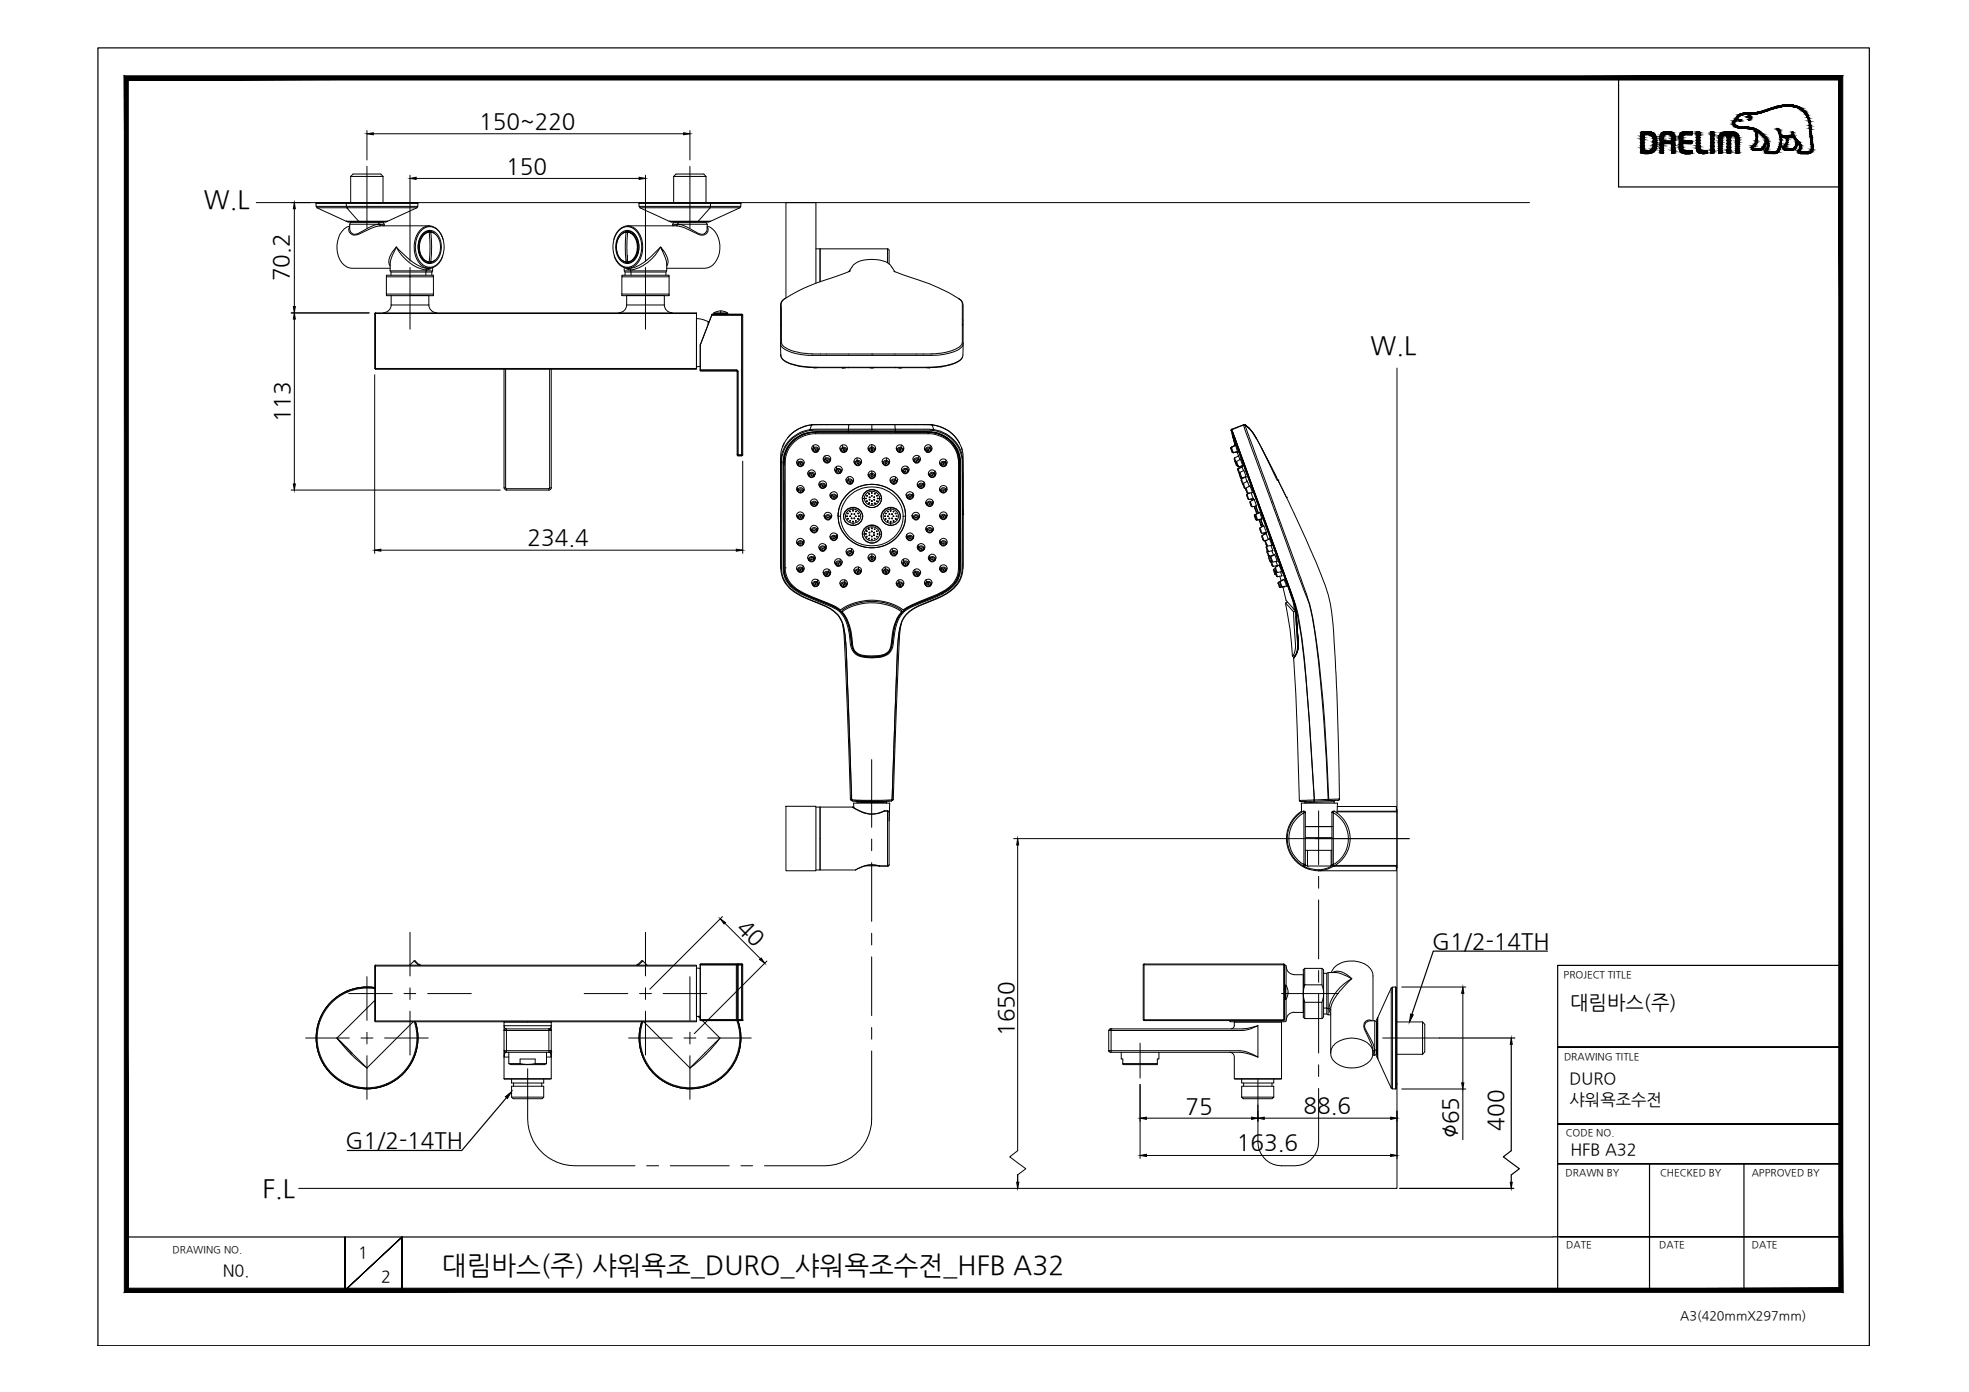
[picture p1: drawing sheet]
<svg xmlns="http://www.w3.org/2000/svg" width="420mm" height="297mm" viewBox="0 0 420 297" stroke-linecap="round" stroke-linejoin="round" font-family="sans-serif">
<defs><g id="words">
<text font-size="5.6" x="94.3" y="271.9">대림바스(주) 샤워욕조_DURO_샤워욕조수전_HFB A32</text>
<g font-size="5.4">
<text x="43.5" y="44.5">W.L</text>
<text x="292.5" y="75.5">W.L</text>
<text x="56" y="255.5">F.L</text>
</g>
<text font-size="5.2" x="311.2" y="242.9" transform="rotate(-90 311.2 242.9)">∅65</text>
<g font-size="4.8">
<text x="102.3" y="27.6">150~220</text>
<text x="108" y="37.1">150</text>
<text x="61.7" y="60" transform="rotate(-90 61.7 60)">70.2</text>
<text x="61.8" y="90.1" transform="rotate(-90 61.8 90.1)">113</text>
<text x="112.6" y="116.3">234.4</text>
<text x="157.1" y="198.1" transform="rotate(45 157.1 198.1)">40</text>
<text x="305.6" y="202.4">G1/2-14TH</text>
<text x="216.3" y="221.1" transform="rotate(-90 216.3 221.1)">1650</text>
<text x="253" y="237.7">75</text>
<text x="278.2" y="237.5">88.6</text>
<text x="73.7" y="244.9">G1/2-14TH</text>
<text x="263.9" y="245.4">163.6</text>
<text x="320.8" y="241.3" transform="rotate(-90 320.8 241.3)">400</text>
</g>
<text font-size="4.2" x="335.1" y="215.3">대림바스(주)</text>
<g font-size="3.5">
<text x="334.9" y="231.4">DURO</text>
<text x="334.9" y="235.8">샤워욕조수전</text>
<text x="335.1" y="246.4">HFB A32</text>
<text x="76.4" y="268.5">1</text>
<text x="47.5" y="272.3">N0.</text>
<text x="81.3" y="273.6">2</text>
</g>
<text font-size="2.7" x="358.5" y="281.6">A3(420mmX297mm)</text>
<g font-size="2.1">
<text x="333.7" y="208.6">PROJECT TITLE</text>
<text x="333.7" y="226.2">DRAWING TITLE</text>
<text x="334.1" y="242.4">CODE NO.</text>
<text x="334.1" y="251">DRAWN BY</text>
<text x="354.2" y="251">CHECKED BY</text>
<text x="373.8" y="251">APPROVED BY</text>
<text x="36.8" y="267.4">DRAWING NO.</text>
<text x="334.2" y="266.4">DATE</text>
<text x="354.1" y="266.4">DATE</text>
<text x="373.8" y="266.4">DATE</text>
</g>
</g></defs>
<!-- layer: 1 -->
<g fill="none" stroke="#000" stroke-width=".21">
<path d="M74.8 37.6l.5-.5h6l.4 .5M74.8 37.6h6.9M74.8 37.6v5.6M81.7 37.6v5.6M143.7 37.6l.6-.5h5.9l.5 .5M143.7 37.6h7M143.7 37.6v5.6M150.7 37.6v5.6M67.5 44l.2 .3M73.9 43.4h15.3l-.1 .6h-15.2zM73.9 43.4h-6.5l.1 .6h6.4M73.9 47.2h.1"/>
<path d="M73.9 43.4h.1M73.9 44l.1 .3M74 44.3h15l-6.3 2.9h-6.2zM74 43.2h15l.2 .2M74 43.2h-6.4l-.1 .2M74 44.3h-6.4l6.3 2.9h2.6M74 43.2l-.1 .2M74 47.3h8.6l-.3 .1h-8zM74.6 47.9h6.3M74.6 47.9a1.97 1.97 0 0 0 .6 2 1.73 1.73 0 0 0 1.7-.3l3.1-1.6 .9-.1 .2 .3M74.6 48.3a4.4 4.4 0 0 0-2.7 4.8 3.9 3.9 0 0 0 3.2 4.1h8.2M74.8 47.4h6.9"/>
<path d="M74.8 47.4h.1M74.8 47.4l-.2 .5M76.5 47.2h.1M80.8 47.4l.1 .5 .9 .3M80.9 47.9h.1M80.9 47.9h1.1M81.1 48.2l-1.1 .2-1.8 .8a3.9 3.9 0 0 1-3.1 .9 1.07 1.07 0 0 1-.5-1.6M81.1 48.2h10.5M81.3 47.3l-.2 .1M81.7 47.4h.1M81.7 47.4l.3 .5M82 47.9v.3"/>
<path d="M82.5 58.7h10v.4h-10zM82.5 59.1v3.7h10v.3M82.7 47.2h-.1M83.3 57.8h9M83.3 57.8l.1 .3M83.4 58.1h8.7M83.4 58.1v.6M84.6 52.7a8.5 8.5 0 0 0 6.4 4.9l-.1 1.1M84.6 52.7l-.9 1.8a6.2 6.2 0 0 0-.4 3.3M84.6 52.7a15.7 15.7 0 0 0 5.8 4.4l.8 .1M84.6 52.7l-.9 1.1a2.69 2.69 0 0 0-.4 3M89.1 44l-.1 .3"/>
<path d="M90 49.1a2.58 2.58 0 0 1 4.2 1.2 5.3 5.3 0 0 1-1.3 6.4 2.6 2.6 0 0 1-3.7-1.6 5.5 5.5 0 0 1 .8-6zM90.3 50.1l.4-.3 .8-.3a21 21 0 0 1 0 6.5 2.93 2.93 0 0 1-2.1-3.3 3.7 3.7 0 0 1 .9-2.6zM91.5 49.5h.4M91.6 48.2a3.5 3.5 0 0 1 3 2.9M91.6 48.2a3.7 3.7 0 0 0-3.2 3.7 5 5 0 0 0 2 5.1l1.2 .2h-.4M91.6 56.1l.1 .1M91.6 48.2l.1 .2M91.6 49.5a3.1 3.1 0 0 0-2.1 3.8 2.89 2.89 0 0 0 2.1 2.6M91.7 49.2l-.1 .2M91.7 49.2a2.86 2.86 0 0 0-2.4 2.7 3.9 3.9 0 0 0 1.8 4.2l.6 .1M91.7 49.2a2.86 2.86 0 0 1 2.4 2.7 3.9 3.9 0 0 1-1.8 4.2l-.6 .1M91.8 49.4v.2"/>
<path d="M91.9 55.9a3.4 3.4 0 0 0 1.8-4.8 2.3 2.3 0 0 0-1.8-1.6 21 21 0 0 1-.1 6.5h-.3M92 57.2l-1 .4 .2-.4M92.1 58.1v.6M92.3 57.1v.7M92.3 57.8l-.2 .3M92.5 59.1v3.7M92.7 49.7a1.89 1.89 0 0 0-3 .9 4.2 4.2 0 0 0 .8 5.1 1.73 1.73 0 0 0 2.1 0M92.9 55.5l-.8 .4-.3 .1v-.2M94.5 54.6a3.3 3.3 0 0 1-2.9 2.6l.1-.1M131 54.6a3.3 3.3 0 0 0 3 2.6l-.2-.1M132.1 49.1a2.58 2.58 0 0 1 4.3 1.2 5.3 5.3 0 0 1-1.3 6.4 2.6 2.6 0 0 1-3.8-1.6 5.5 5.5 0 0 1 .8-6zM132.4 50.1l1.2-.6a29.9 29.9 0 0 0 0 6.4 3.4 3.4 0 0 1-1.7-4.8z"/>
<path d="M132.7 58.7h10.1v.4h-10.1zM132.7 59.1v3.7M132.9 49.7a1.89 1.89 0 0 1 2.9 .9 4.2 4.2 0 0 1-.8 5.1 1.75 1.75 0 0 1-2.1-.1M133.2 57.1l.2 1.6M133.2 57.8h9.1M133.4 58.1h8.7M133.5 57.2l1.1 .4v1.1M133.6 55.9l.1 .1M133.7 49.5a3.4 3.4 0 0 0-2 4.4 2.49 2.49 0 0 0 2 2.1M133.7 49.5h-.1M133.7 56h.3M133.7 49.5h.4"/>
<path d="M133.7 49.4l.1 .2M133.8 49.2l.2 .2M133.9 49.2a2.86 2.86 0 0 1 2.4 2.7 3.9 3.9 0 0 1-1.9 4.2l-.5 .1M133.9 49.2a2.86 2.86 0 0 0-2.4 2.7 3.9 3.9 0 0 0 1.8 4.2l.6 .1M133.9 54.5l-.2 1.5M133.9 49.5h.1a2.59 2.59 0 0 1 2.1 2.7 3.2 3.2 0 0 1-2.1 3.8l-.1-.1a29.9 29.9 0 0 1 0-6.4 3.1 3.1 0 0 1 2.1 3.8 2.78 2.78 0 0 1-2.1 2.6M134 48.2a3.5 3.5 0 0 0-3 2.9M134 48.2a3.7 3.7 0 0 1 3.1 3.7 4.9 4.9 0 0 1-2 5.1l-1.1 .2h.3M134 48.2h10.4M134 56.1l-.2 .1M134 48.2l-.2 .2M134.3 57.2h.4a11.2 11.2 0 0 0 5.6-3.8l.7-.7a8.7 8.7 0 0 1-6.4 4.9z"/>
<path d="M136.3 43.4h15.3v.6h-15.2zM136.4 44l.2 .3M136.6 44.3h14.9l-2.5 2.9h-6.2zM142.3 56.8a2.71 2.71 0 0 0-.5-3l-.8-1.1 1.2 2.9 .1 2.2-.2 .3v.6M142.8 59.1v3.7M142.8 47.2h.2M142.9 47.3h8.6l-.3 .1h-8zM143.5 47.9h1.1M143.5 47.9v.3M143.7 47.4h7M143.7 47.4h.1M143.7 47.4l-.2 .5"/>
<path d="M144.2 47.3l.2 .1M144.4 48.2l1.2 .2 1.7 .8a4 4 0 0 0 3.1 .9 1.04 1.04 0 0 0 .5-1.6M144.6 47.9h.1M144.6 47.9h6.3M144.8 47.4l-.2 .5-.9 .3M150.7 47.4h.1M150.7 47.4l.2 .5M150.9 47.9a1.97 1.97 0 0 1-.6 2 1.8 1.8 0 0 1-1.7-.3 11.8 11.8 0 0 0-3.5-1.7h-.5l-.2 .3M150.9 48.3a4.7 4.7 0 0 1 2.6 5.6 3.8 3.8 0 0 1-3.1 3.3h-8.1M151.5 43.2h-15l-.1 .2M151.5 44.3h6.4l-6.3 2.9h-2.6M151.5 43.2h6.4"/>
<path d="M151.6 43.2v.2M151.6 44l-.1 .3M151.6 43.4h6.5v.6h-6.5M151.6 43.4h.1M151.7 47.2h-.2M158 43.2l.1 .2M158.1 44l-.2 .3M174.1 53.1h15.3M175 53.1v7zM181.1 58a4 4 0 0 1 3.8-2.6 6.6 6.6 0 0 1 5.1 1.1l1 1.5M181.2 57.9l.2-.1-2 .8a48.5 48.5 0 0 0-12.2 5.3 1.85 1.85 0 0 0-.5 1.9v5.9a2.3 2.3 0 0 0 1.9 3l2.4 .6 2.4 .2h25.3a11.3 11.3 0 0 0 6.1-1.5 2.21 2.21 0 0 0 .5-2.1v-7.1a1.22 1.22 0 0 0-.7-1.1M189.4 53.1v3"/>
<path d="M189.4 53.1l.3 .3M189.7 53.4v2.9M190.7 57.9l3.5 1.3a40.3 40.3 0 0 1 10.4 4.5M82.5 62.8v.3M82.5 63h10M107.6 78.8v25.3h.3v-25.3M117.3 78.8v25.3h.3v-25.3M132.7 62.8v.3M132.7 63h10.1M132.7 62.8h10.1v.3M149.4 73.6v5.5h7.7M149.4 79h7.7v.1"/>
<path d="M149.4 79v.1h7.7M149.4 73.6v5.4M151.1 68.6v.5M151.2 69.1v-.5l-1.3-.4-1.3-.2v10.3l.8-.1M151.9 67.2h6.4v29.9h-.8M151.9 67.2l-2.5 6.4M152 67.1l-.1 .1M152.3 67h.1M152.3 66.8h2.9l.1 .1M152.4 66.8l-.1 .1M152.4 66.8a2.69 2.69 0 0 1 2.8 0M152.6 67.1h.1"/>
<path d="M152.7 67.1h.1M152.9 67.1h.1M153 67.1h.1M153.1 67.1h.1M153.3 67.1h.1M153.4 67.1h.1M153.8 66.4v.6h1.5M154.2 67.1h.1M154.3 67.1h.1M154.3 67h.1M154.5 67.1h.1M154.6 67.1h.1"/>
<path d="M154.8 67.1h.1M155.2 67h.1M155.3 67l-3-.1 1.5 .2M157.1 79.1l.2 .2M157.1 79l.4 .3M157.3 79.3h.2v17.8h-.2zM157.3 79.3h.2v17.8M158.3 67.1v30h-.8M158.3 67.1v.1h.2M158.3 67.1h-6.4v.1M158.3 67.1l.2 .1M158.5 67.2v29.9h-.2v.2h-.8v-.2"/>
<path d="M166.6 73.2v2.5a2.07 2.07 0 0 0 1.7 1.7l.9 .3a22.9 22.9 0 0 0 7.7 .7h18.2a21.7 21.7 0 0 0 8.7-1 2.07 2.07 0 0 0 1.7-1.7v-2.5M166.6 65.3v7.3a1.9 1.9 0 0 0 1.5 2.3l1.7 .6 2.6 .3h26.5a9.4 9.4 0 0 0 6-1.5l.4-.4 .2-.5v-8.1M166.6 75.7a1.82 1.82 0 0 0 1.4 1.7l.8 .3a13.3 13.3 0 0 0 4 .7M167.6 63.7l-.7 .5-.3 .7v.4M172.8 78.4l8.3 .1M173.6 78.5h.8M173.7 78.4v.1M174.1 60.4v-17.2h-6.4v20.4M179.6 78.5h.3M179.8 78.4l.1 .1M180.5 78.5h-.7M181 78.5h10"/>
<path d="M185.6 78.5h.9M191.6 78.5h.9M197.7 78.5h.7M198.4 78.4v.1M198.4 78.5h.1M199.3 78.4l-8.3 .1M201.1 78.2l-.5 .1M204.5 63.7l.7 .5 .3 1M204.5 63.7h.1M205.4 76.2a4.7 4.7 0 0 1-3.8 1.9l-2.4 .3M157.3 97.1l.2 .1M158.3 97.1v.2"/>
<path d="M158.5 97.1l-.2 .1M167.1 98.7v22.6a5.4 5.4 0 0 0 2.7 4.7 37.9 37.9 0 0 0 7.6 3.5 5.8 5.8 0 0 1 3.6 4.5l.2 1.1a6 6 0 0 0 .9 4.1 4.6 4.6 0 0 0 3.9 1.2 5.2 5.2 0 0 0 3.9-1.1 5.8 5.8 0 0 0 1-4 6.5 6.5 0 0 1 3.1-5.5l7.2-3.1M167.3 98.6v.8M167.3 94.5l-.3 .8M168 95.7a6.1 6.1 0 0 0-.8 3h-.1M169.2 94.2a7.5 7.5 0 0 1 6-2h16.8a33 33 0 0 1 7.8 .2 6.5 6.5 0 0 1 5 6.2v20.4a11.3 11.3 0 0 1-.3 3.9 6.8 6.8 0 0 1-4.1 3.9l-.6 .3a40.6 40.6 0 0 0-6.7 3 7.8 7.8 0 0 0-2.6 5.8 5.7 5.7 0 0 1-1 3.4 6.6 6.6 0 0 1-5.2 .8 2.93 2.93 0 0 1-2.6-3.2l-.1-.4a10.1 10.1 0 0 0-2-5.9l-.4-.3a22.3 22.3 0 0 0-6-2.8 9.4 9.4 0 0 1-5.3-3.7 8.5 8.5 0 0 1-.6-4.8v-18.3a7.7 7.7 0 0 1 1.9-6.5zM170 98.7l.3 .5M170.2 98.2l.1 .5M170.2 99.2l.3 .3M170.3 98.7l-.1 .5M170.3 98.7a.62 .62 0 0 1 .7-.2 .62 .62 0 0 1 .4 .6M170.4 98.6l.1 .2"/>
<path d="M171.1 99.3l.2 .1M171.2 99.3h.1M171.4 99.1l-.3 .4h-.6M171.4 99.1v.1M171.6 98.7l-.2 .5a.78 .78 0 0 0-.1-1.1 .78 .78 0 0 0-1.1 .1 .78 .78 0 0 0 .1 1.1M172.8 91.7a7.1 7.1 0 0 0-6.2 7.6v10.4h.1M172.8 91.7v.2M172.8 91.9l8.2-.1v.3M172.8 91.9a7.1 7.1 0 0 0-6.1 7.5v20.4a6.8 6.8 0 0 0 4.3 7.3l3.7 1.6a8.7 8.7 0 0 1 4.4 2.8 10.5 10.5 0 0 1 1.4 5.6l1.2 33.6h.3l6.1 .1 2.3-.1 1.1-32.4a13.9 13.9 0 0 1 1.2-6.2 6.3 6.3 0 0 1 3.2-2.8l2-.8a12.8 12.8 0 0 0 6.2-3.8 6.4 6.4 0 0 0 1.2-4.8v-10.2M173.2 90.6a7.6 7.6 0 0 0-5.1 2.8M173.2 90.7a7.3 7.3 0 0 0-6.6 8.1v10M173.2 90.6v.1"/>
<path d="M173.2 90.7l-.4 1M173.2 92.3a6.5 6.5 0 0 0-5.9 6.8M173.2 95.6l.3 .6M173.4 90.6h.1M173.4 90.6l-.2 .1M173.5 96.2l.3 .3 .6-.1M173.5 96.2a.79 .79 0 0 1 0-1.1 .79 .79 0 0 1 1.1 0 .79 .79 0 0 1 0 1.1M173.6 95.1v.5M173.7 95.5l.1 .2M174.1 92.2v.4a6.3 6.3 0 0 0-6.6 6.1v22.5a5.8 5.8 0 0 0 3.8 5.2l6.6 2.8 1.5 .9a11.8 11.8 0 0 1 13.3 0l.5-.2a34.6 34.6 0 0 1 6.8-3.1 7.8 7.8 0 0 0 4-3.3l.4-.9 .1-1.4v-22.7M174.1 92.6h23.9M174.1 96.1v.1"/>
<path d="M174.3 96.3l.1 .1M174.4 92.2h.1M174.6 96.2l-.2 .2M174.6 96.1a.6 .6 0 0 0-.6-.7 .6 .6 0 0 0-.5 .8M174.6 96.1v.1M174.8 95.6l-.2 .6M175.1 90.6h-1.9M175.1 90.6h.1M175.1 90.6h6.1M175.1 90.6h-1.7M175.7 97.9l.2 .6a.79 .79 0 0 1 0-1.1 .79 .79 0 0 1 1.1 0 .79 .79 0 0 1 0 1.1M176 97.3l.1 .5"/>
<path d="M176.1 98.7h.7M176.1 97.8a.6 .6 0 0 1 .8 0 .6 .6 0 0 1 .2 .7M176.1 97.8l-.2 .4 .2 .5M176.2 97.8v.2M176.4 90.6h.1M176.4 90.6h4.7l-.1 1M176.6 98.3v.1M177 98.4l-.1 .3-.1-.1M177.2 97.9l-.2 .6M178.5 99.5l.2 .7M179.2 95.6l.3 .6M179.5 96.3a.8 .8 0 0 1 0-1.2 .8 .8 0 0 1 1.1 0 .8 .8 0 0 1 0 1.2"/>
<path d="M179.7 95l.1 .5M179.8 95.5l.1 .1M179.9 95.7a.41 .41 0 0 0-.3 .5 .41 .41 0 0 0 .6 .2M179.9 95.7a.41 .41 0 0 1 .6 .2 .41 .41 0 0 1-.3 .5M180.2 96l-.1 .2M180.2 96.4l.1 .1M180.8 95.6l-.2 .6M181 92.2a44.5 44.5 0 0 0-8.6 .2 6.4 6.4 0 0 0-5.1 6.2v22.7a6.2 6.2 0 0 0 4.2 5.5l5.6 2.2a6.5 6.5 0 0 1 4.3 5.8l.4 2.9M181 91.6l-8.2 .1M181 92.1h-4.4a12.5 12.5 0 0 0-5.5 .6 6.6 6.6 0 0 0-4 6M181 92.2h10M181 91.6v.2h10v-.2"/>
<path d="M181 92.1v.1M181 92.1h10M181.1 90.6h9.9M181.1 90.6h.1M182.2 98.4l.3 .6M182.5 99l.3 .3M182.5 99a.8 .8 0 0 1 0-1.1 .8 .8 0 0 1 1.1 0 .8 .8 0 0 1 0 1.2M182.7 99.3l.5 .1M182.9 97.7v.6M182.9 98.2a.57 .57 0 0 0-.4 .8M182.9 98.2a.56 .56 0 0 1 .8 .4 .56 .56 0 0 1-.5 .7l-.1-.1M182.9 98.8h.2l.1 .1h-.2z"/>
<path d="M182.9 98.2l.1 .2M183.1 98.8v.2M183.8 98.4l-.2 .6M185.2 95.6l.3 .6M185.5 96.2a.59 .59 0 0 1 .7-.8 .59 .59 0 0 1 .3 1M185.5 96.2l.2 .2M185.5 96.2a.79 .79 0 0 1 0-1.1 .79 .79 0 0 1 1.1 0 .79 .79 0 0 1 0 1.1M186 90.6v1h-5M186 94.9v.7M186 95.9v.3M186 96.4v.2M186.2 90.6h.1"/>
<path d="M186.5 96.4l-.5 .2-.3-.2M186.8 95.6l-.2 .6M188.2 98.4l.3 .6M188.5 99a.6 .6 0 0 1 .6-.8 .6 .6 0 0 1 .5 .9M188.5 99a.6 .6 0 0 0 1.1 .1M188.5 99.1a.8 .8 0 0 1 0-1.2 .8 .8 0 0 1 1.1 0 .8 .8 0 0 1 0 1.2M188.9 98.8l.2-.1 .1 .2h-.2zM189 98.8v.2M189 99.2l-.1 .1M189.2 98.5a.4 .4 0 0 1 .3 .4 .4 .4 0 0 1-.5 .3M189.2 98.5a.41 .41 0 0 0-.6 .3 .41 .41 0 0 0 .4 .4M189.2 97.7v.7"/>
<path d="M189.9 98.4l-.3 .6M190.9 90.6h7.8M191 90.6h.1M191 90.6h6M191 90.6v1M191 92.2a48.9 48.9 0 0 1 8.5 .2 6.5 6.5 0 0 1 5.3 6.8v21.9M191 91.6h-5v.2M191 91.6l8.2 .1M191 92.1v-.3h6.2a7.2 7.2 0 0 1 8.1 7.6v10.3M191 92.1h6.2a7 7 0 0 1 7.8 7.1v20.3a6.3 6.3 0 0 1-2.6 6.5l-1.2 .7M191 92.2h4.1a14.7 14.7 0 0 1 5.8 .6 6.6 6.6 0 0 1 3.9 7.1v18.9a12.8 12.8 0 0 1-.4 4.4 6.2 6.2 0 0 1-3.4 3.3M191 92.1v.1"/>
<path d="M191.2 95.6l.3 .6M191.5 96.2a.6 .6 0 0 1 .6-.8 .6 .6 0 0 1 .5 .8M191.5 96.2v.1M191.5 96.2a.78 .78 0 0 1 0-1.1 .78 .78 0 0 1 1.1 .1 .78 .78 0 0 1 0 1.1M191.9 96.4l-.1 .1M191.9 96l.1 .2M192.2 95.7a.41 .41 0 0 1 .3 .5 .41 .41 0 0 1-.6 .2M192.2 95.7a.41 .41 0 0 0-.5 .2 .41 .41 0 0 0 .2 .5M192.3 95.5l-.1 .1M192.3 95v.5M192.6 96.2l-.5 .4-.6-.3M192.6 96.2h.1"/>
<path d="M192.9 95.6l-.3 .6M193.6 99.5l-.2 .7M194.8 97.9l.3 .6M195.1 98.5h.1M195.1 98.5a.78 .78 0 0 1 0-1.1 .78 .78 0 0 1 1.1 0 .78 .78 0 0 1 0 1.1M195.4 98.6l-.1 .1M195.5 98.4h.1M195.5 90.6h.1M195.9 98a.42 .42 0 0 1 0 .6 .42 .42 0 0 1-.5 0M195.9 98a.42 .42 0 0 0-.6 0 .42 .42 0 0 0 .1 .6M196 97.8l-.1 .2M196 97.8a.6 .6 0 0 0-.7 0 .6 .6 0 0 0-.2 .7"/>
<path d="M196 97.8l.2 .4v.3M196.1 97.3l-.1 .5M196.2 98.5a.64 .64 0 0 1-.6 .3 .64 .64 0 0 1-.5-.3M196.4 97.9l-.2 .6M197 90.6h.1M197 90.6h1.7M197.3 95.6l.2 .6M197.5 96.2a.79 .79 0 0 1 0-1.1 .79 .79 0 0 1 1.1 0 .79 .79 0 0 1 0 1.1M197.5 96.2a.59 .59 0 0 1 .3-.8 .59 .59 0 0 1 .8 .3 .59 .59 0 0 1-.2 .8M197.5 96.2h.1M197.5 96.2l.4 .3h.5M197.8 96.3l-.1 .1"/>
<path d="M197.9 96.1l.1 .1M198 92.2v.4a6.3 6.3 0 0 1 6.5 6M198.3 95.7a.42 .42 0 0 1 .1 .6 .42 .42 0 0 1-.6 0M198.3 95.7a.42 .42 0 0 0-.6 0 .42 .42 0 0 0 .1 .6M198.5 95.1l-.2 .6M198.7 90.6l.2 .1M198.9 95.6l-.3 .6M198.9 90.7v-.1a7.4 7.4 0 0 1 5.9 4M198.9 90.7a7.2 7.2 0 0 1 6.6 6.6v11.5M198.9 90.7l.3 1M199.2 91.7a7.2 7.2 0 0 1 6.3 7.6v10.4M199.2 91.7v.2"/>
<path d="M199.5 92.4a6.3 6.3 0 0 1 5 5.9M200 92.5l.7 .3M200.5 98.7l.2 .5M200.6 99.1v.1M200.7 99.2a.59 .59 0 0 1 .7-.7 .59 .59 0 0 1 .3 1M200.7 99.2l.5 .4 .4-.1M200.7 99.3a.79 .79 0 0 1 0-1.1 .79 .79 0 0 1 1.1 0 .79 .79 0 0 1 0 1.1M201 99.3l-.2 .1M201.8 93.3l.3 .3M201.9 98.2l-.2 .6M202.1 98.7l-.3 .5M204.8 98.8v22.3"/>
<path d="M205.2 95.6l.1 .4M262.6 95.7h.1M262.6 95.7l.3 .7M262.7 95.6l.3 .9 .1 .1M262.7 95.5v.2M262.7 95.5h.1M262.7 91.8h.1M262.7 91.8l11.4 31.2a53.1 53.1 0 0 1 3.6 13.2 438.9 438.9 0 0 1 2.7 34.5l-3.1 .1M262.7 91.8l12.7 35a13.8 13.8 0 0 1 1.2 6.1l.1 1.5a9.1 9.1 0 0 1-.1 5.1l-.6 .9M262.7 91.8l.1 .3M262.7 95.5v.1M262.7 95.4l.9-.4-.9 .5"/>
<path d="M262.7 95.4l.5 1.2M262.8 95.5l-.1 .1M262.8 91.6h.1M262.8 92.1h.1M262.8 91.6l-.1 .2M262.8 91.6l.1 .1M262.9 91.7l-.2 .2M262.9 91.7l11.3 31.3a42.3 42.3 0 0 1 3.6 13.2 500.7 500.7 0 0 1 2.7 34.5M262.9 92.6h.1M262.9 92.6l.7 2.4zM262.9 92.6l12.4 33.8 .6 2 .3 1.8 .2-.1M263 92.3l11 30.1a29.2 29.2 0 0 1 2.8 10.7v1.7a7.6 7.6 0 0 1-.3 4.9l-.3 .5a4.9 4.9 0 0 0 .8-4.3l-.2-2.8a17.6 17.6 0 0 0-1.4-6.9z"/>
<path d="M263 96.4l.2 .1M263.3 97.9l.4 .9M263.5 97.7l-.1 .2M263.5 98.5h.1M263.5 98.5l.3 .8M263.6 95l.5 1.5M263.6 94.9h.1M263.6 98.3v.1M263.6 98.4v.1M263.7 98.7l.1 .1M263.8 98.7l.3 .8M263.8 99.3h.1"/>
<path d="M263.8 98.9l.2 .5M263.8 98.5l.9-.5 .5 1.5-.9 .1zM263.9 99.3l.1 .1M263.9 98.5l-.1 .1M264 99.4h.1M264 96.5h.1M264 96.5l.6 1.6M264 96.5l-.9 .1M264.1 96.4l-.9 .2M264.1 99.5l.2 .1M264.2 100l-.1 .3M264.3 99.6l.7-.1 .3 .9"/>
<path d="M264.3 97.3l-.9 .4 .4 .9M265 99.5l-.9 .5v.3M265.1 99.7l-.9 .4 .3 .8M265.3 90.6h.1M265.3 90.6l.4 .1M265.3 90.7h.4l.9 .8M265.3 90.7h.1M265.3 90.7l13.1 35.6a28.4 28.4 0 0 1 2.1 8.5l1.3 10.5a420.9 420.9 0 0 1 1.6 25.3h.1M265.3 90.7l.4 .2 10.2 27.9a85.8 85.8 0 0 1 4.2 13 298.7 298.7 0 0 1 3.4 38.8M265.3 90.6v.1M265.3 90.7l-2.4 1M265.4 90.6l-2.6 1"/>
<path d="M265.4 90.6l.2 .1M265.6 90.7h.1M265.6 90.6l1 .8zM265.7 90.7l.4 .3a7.8 7.8 0 0 1 2 2.5l1.1 2.1M265.7 90.7v.1M266.6 91.4l1.5 2.1M266.6 91.5l.8 .9a30.4 30.4 0 0 1 3 5.6l2.1 4.5h.2M266.6 91.4v.1M269.2 95.6l2.4 4.7M269.2 95.6l3.2 6.3M107.6 104.1l.2 .4 .3 .1M107.9 104.1l.2 .1"/>
<path d="M108.1 104.3h9v.3h-9zM117.3 104.1l-.2 .1M117.6 104.1l-.2 .4-.3 .1M166.6 108.8v12.6M166.6 108.8v11.1a6.8 6.8 0 0 0 4.6 7.4l1 .5a20.5 20.5 0 0 1 5.8 2.7 6.6 6.6 0 0 1 2.2 4.6l.3 3.2 1.2 32.4M167.3 102.6v16.8a7.9 7.9 0 0 0 .5 4.1l.7 1.1a8.4 8.4 0 0 0 3.6 2.4l4.7 1.9a6.5 6.5 0 0 1 4.6 5.6M170 104.4l.2 .5a.79 .79 0 0 1 .5-1.3 .79 .79 0 0 1 .9 1.1M170 110l.2 .5a.78 .78 0 0 1 0-1.1 .78 .78 0 0 1 1.2 .1 .78 .78 0 0 1-.1 1.1M170 115.6l.2 .6a.79 .79 0 0 1 .1-1.1 .79 .79 0 0 1 1.1 0 .79 .79 0 0 1 0 1.1M170 109.9l.2 .4M170 115.7v.2M170.1 104l.2 .5"/>
<path d="M170.3 110.3l.1 .1M170.3 104.5l.1 .1M170.3 116.1h.1M170.4 110.4a.45 .45 0 0 0 .4 .4 .45 .45 0 0 0 .5-.4M170.4 110.4a.45 .45 0 0 1 .4-.5 .45 .45 0 0 1 .5 .5M170.4 104.6a.44 .44 0 0 0 .3 .5 .44 .44 0 0 0 .5-.2M170.4 104.6a.44 .44 0 0 1 .6-.3 .44 .44 0 0 1 .2 .6M170.7 116h.1M171.2 115.8a.44 .44 0 0 1-.2 .6 .44 .44 0 0 1-.6-.3M171.2 115.8a.44 .44 0 0 0-.5-.2 .44 .44 0 0 0-.3 .5M171.4 104.9h-.2M171.4 115.7l-.1 .1"/>
<path d="M171.5 115.3l-.1 .5M171.6 109.9l-.4 .5M171.6 110l-.2 .5M171.6 104.5v.2M171.6 115.7l-.2 .5M171.6 104.4l-.2 .5M171.6 104.7l-.2 .2M172.4 119l.2 .5a.6 .6 0 0 1 .6-.8 .6 .6 0 0 1 .5 .9 .6 .6 0 0 1-1 .1l-.1-.2M172.4 101l.2 .6M172.5 119.3v.2M172.6 119.6a.79 .79 0 0 1 0-1.1 .79 .79 0 0 1 1.1 0 .79 .79 0 0 1 0 1.1M172.6 100.6l.1 .4"/>
<path d="M172.6 101.5l.3 .4M172.7 101.1l-.1 .4M172.7 101.1a.61 .61 0 0 1 .8-.3 .61 .61 0 0 1 .2 .8 .61 .61 0 0 1-.8 .3M172.7 101l.1 .2M172.9 119.6h-.2M172.9 112.7v.3M172.9 107.2l.3 .6M173 106.9l.1 .5M173 119.4v.1M173.1 101.3h.2v.1l-.2 .1zM173.1 119.3l.2 .1-.1 .1zM173.1 113.3l-.2-.5 .3 .6"/>
<path d="M173.1 107.4a.61 .61 0 0 0 .5 .7 .61 .61 0 0 0 .7-.4M173.1 107.4a.61 .61 0 0 1 .8-.4 .61 .61 0 0 1 .4 .7M173.2 107.8a.77 .77 0 0 1 0-1.1 .77 .77 0 0 1 1.1 0 .77 .77 0 0 1 0 1.1M173.2 113.4a.78 .78 0 0 1 0-1.1 .78 .78 0 0 1 1.1 0 .78 .78 0 0 1 0 1.1M173.2 107.4l.1 .1M173.2 113.3h.1M173.3 107.5a.44 .44 0 0 0 .4 .5 .44 .44 0 0 0 .5-.3M173.3 107.4v.1M173.3 107.4a.44 .44 0 0 1 .6-.2 .44 .44 0 0 1 .3 .5M173.5 101.7h.2M173.5 119.1a.43 .43 0 0 1-.1 .6 .43 .43 0 0 1-.6-.1M173.5 119.1a.43 .43 0 0 0-.6-.1 .43 .43 0 0 0-.1 .6"/>
<path d="M173.6 107.5h.2l.1 .1-.2 .1zM173.6 113.2l.2-.1 .1 .2h-.2zM173.8 118.5l-.3 .6M173.8 101.5a.79 .79 0 0 0-.2-1.1 .79 .79 0 0 0-1 .1 .79 .79 0 0 0 0 1.1M173.8 101.4v.1M173.8 101.5l-.1 .1M174 119l-.3 .6M174 101l-.3 .5M174.2 113.1a.44 .44 0 0 1-.4 .5 .44 .44 0 0 1-.5-.3M174.2 113.1a.44 .44 0 0 0-.5-.3 .44 .44 0 0 0-.4 .5M174.3 107.6l-.1 .1M174.3 113l-.1 .1"/>
<path d="M174.3 107.7l.2-.5-.2 .6M174.5 112.6l-.2 .4M174.5 112.8l-.2 .6M174.5 107.1v.3M174.7 103.3l.3 .6a.78 .78 0 0 1 0-1 .78 .78 0 0 1 1-.1 .78 .78 0 0 1 .2 1M174.7 116.7l.3 .6M174.9 117v.2M174.9 102.9l.1 .4M174.9 117.3a.78 .78 0 0 1 .1-1.1 .78 .78 0 0 1 1.1 0 .78 .78 0 0 1 0 1.1M175 117.2a.59 .59 0 0 1 .3-.7 .59 .59 0 0 1 .8 .2 .59 .59 0 0 1-.2 .8M175 117.2v.1M175 117.3v.1a.62 .62 0 0 0 .9 .2"/>
<path d="M175.1 103.3a.6 .6 0 0 0 .1 .9 .6 .6 0 0 0 .9-.2M175.1 103.3a.6 .6 0 0 1 .8-.1 .6 .6 0 0 1 .2 .8M175.1 103.3l.1 .2M175.2 117.4h-.1M175.4 117.1v.1M175.4 103.6h.2l.1 .2h-.2zM175.5 117l.2 .1h-.3zM175.7 103.8h.1M175.8 110l.3 .6M175.9 110l.2 .4M175.9 103.9l.2 .1M176.1 110.6a.78 .78 0 0 1 0-1.1 .78 .78 0 0 1 1.1 .1 .78 .78 0 0 1 0 1.1"/>
<path d="M176.1 110.4h.1M176.2 116.3l-.2 .6M176.2 103.6v.2M176.3 103.3l-.2 .6 .1-.1M176.3 116.7l-.2 .6M176.6 110.4h.2l-.2 .1zM177.1 105.6l.3 .6a.77 .77 0 0 1 0-1 .77 .77 0 0 1 1-.1 .77 .77 0 0 1 .1 1.1M177.1 114.4l.3 .6M177.2 114.7v.2M177.3 110.4h-.2M177.3 115a.79 .79 0 0 1 .1-1.1 .79 .79 0 0 1 1.1 .1 .79 .79 0 0 1 0 1.1M177.3 105.3l.1 .4"/>
<path d="M177.4 115v.1M177.4 105.7a.58 .58 0 0 0 .2 .8 .58 .58 0 0 0 .8-.2M177.4 105.7a.57 .57 0 0 1 .8-.2 .57 .57 0 0 1 .2 .8h-.1M177.4 105.7l.1 .1M177.4 110.1l-.2 .5M177.4 110l-.1 .4M177.5 105.8a.43 .43 0 0 0 .2 .6 .43 .43 0 0 0 .6-.2M177.5 105.8a.44 .44 0 0 1 .6-.1 .44 .44 0 0 1 .2 .5M177.6 115h-.2M177.8 114.9h.1M177.8 114.8l.2-.1 .1 .2h-.2zM177.8 106l.2-.1 .1 .2h-.2z"/>
<path d="M178 119.8l.3 .7M178.1 100.2l.2 .5M178.3 114.6a.44 .44 0 0 1-.2 .6 .44 .44 0 0 1-.6-.2M178.3 114.6a.44 .44 0 0 0-.5-.1 .44 .44 0 0 0-.3 .5M178.3 100.8a.78 .78 0 0 1 .1-1.1 .78 .78 0 0 1 1.1 0 .78 .78 0 0 1 0 1.1M178.3 106.2h.1M178.4 114.5l-.1 .2M178.5 114.5a.6 .6 0 0 1-.3 .8 .6 .6 0 0 1-.8-.2M178.5 114.5a.61 .61 0 0 0-.8-.2 .61 .61 0 0 0-.3 .7M178.6 114.1l-.2 .4M178.6 105.9v.2M178.7 105.6l-.2 .5"/>
<path d="M178.8 114.3l-.3 .7M178.8 100.4l.3 .2h-.2zM178.8 110.1a7.2 7.2 0 0 0 7.2 6.8 7.2 7.2 0 0 0 7.2-6.8M178.8 110.1a7.3 7.3 0 0 1 4.7-6.3 7.3 7.3 0 0 1 7.6 1.5 6.6 6.6 0 0 1 2.1 4.8M178.8 110.1l.6 .1M178.8 109.4v.4M179 100.6v.1M179.1 100.9l.2 .1M179.2 120a.42 .42 0 0 0-.7 .1 .42 .42 0 0 0 .2 .6M179.2 120a.41 .41 0 0 1 .1 .5 .41 .41 0 0 1-.6 .2M179.3 119.3l-.1 .7M179.4 110.2a6.8 6.8 0 0 0 5.1 6.1 6.8 6.8 0 0 0 7.4-3.1l.7-1.8 .1-1.2"/>
<path d="M179.4 110.2a6.7 6.7 0 0 1 6.6-6.3 6.7 6.7 0 0 1 6.7 6.3M179.5 100.6l-.2 .4M179.7 100.2l-.2 .5a.59 .59 0 0 0-.5-.8 .59 .59 0 0 0-.6 .7 .59 .59 0 0 0 .9 .4M179.7 119.8l-.2 .7M180 110v.3M180.5 105.8a7.3 7.3 0 0 1 7.5-2.2 7.3 7.3 0 0 1 5.2 5.8 7.2 7.2 0 0 1-3.6 6.6 7.2 7.2 0 0 1-7.5-.2 6.5 6.5 0 0 1-1.6-10zM180.5 102.3l.3 .7M180.5 117.7l.3 .6M180.6 108.8a2.02 2.02 0 0 1 2.9-.1 2.02 2.02 0 0 1 0 2.9 2.02 2.02 0 0 1-2.9-.1 1.84 1.84 0 0 1 0-2.7zM180.7 110.1l.2 .1-.1 .1zM180.8 102.9l.1 .2a.57 .57 0 0 0 .8 .2M180.8 118.3l.4 .3 .5-.1"/>
<path d="M180.8 118.3a.78 .78 0 0 1 0-1.1 .78 .78 0 0 1 1.1 0 .78 .78 0 0 1 0 1.1M180.8 109.5l.2 .1zM180.9 110.6l.1 .1-.1 .1zM181 101.8l.1 .7M181 102.3l-.2 .4v.2M181 102.3a.57 .57 0 0 1 .8 .1 .57 .57 0 0 1-.1 .8M181.1 102.5a.41 .41 0 0 0-.1 .6 .41 .41 0 0 0 .6 .1M181.1 102.5a.42 .42 0 0 1 .6 .1 .42 .42 0 0 1-.1 .6M181.1 118.4v.1M181.2 102.8l.2-.1 .1 .1-.2 .1zM181.2 118.1l.2-.1 .1 .2h-.2zM181.3 118.1v.2"/>
<path d="M181.3 111.1h.2l-.2 .2zM181.3 109.1h.2v.1h-.2zM181.4 110.1h.1v.2zM181.5 102.8l-.1 .1M181.6 103.2h.1M181.6 117.8a.41 .41 0 0 1 .1 .5 .41 .41 0 0 1-.6 .2M181.6 117.8a.41 .41 0 0 0-.6 .1 .41 .41 0 0 0 .1 .6M181.6 110.5l.2 .1-.1 .1zM181.6 117.6v.1M181.7 117.6l.2 .2v.5M181.7 117.6a.6 .6 0 0 0-.7 0 .6 .6 0 0 0-.2 .7M181.7 109.6l.1 .1v.1z"/>
<path d="M181.7 117.1l-.1 .5M181.9 109h.2l-.1 .1zM181.9 111.3h.2l-.1 .1zM181.9 118.3l-.2 .2M181.9 102.9l-.1 .3M182 112.1h.1M182 108.3v.3M182 111.6v.5M182 108.3a1.89 1.89 0 0 0-2 1.9 1.89 1.89 0 0 0 2 1.9M182 108.6a1.51 1.51 0 0 0-1.6 1.5 1.51 1.51 0 0 0 1.6 1.5M182 108.6a1.51 1.51 0 0 1 1.7 1.5 1.51 1.51 0 0 1-1.7 1.5M182 108.3a1.89 1.89 0 0 1 2.1 1.9 1.89 1.89 0 0 1-2.1 1.9"/>
<path d="M182.1 102.4l-.2 .6a.78 .78 0 0 0-.1-1.1 .78 .78 0 0 0-1 .1 .78 .78 0 0 0 0 1.1M182.2 110.6l.2-.1v.2zM182.2 117.6l-.3 .7M182.3 109.6l.1 .1-.1 .1-.1-.1zM182.5 110.1l.2 .1-.1 .1zM182.5 109.1l.2 .1zM182.6 111.1h.1v.2l-.2-.1zM183 109.5l.2 .1zM183 110.7l.2-.1v.2h-.2zM184 113.8l.1 .3M184 106.2l.1 .3M184.1 106.4a2.02 2.02 0 0 0 2 1.9 2.02 2.02 0 0 0 2-1.9"/>
<path d="M184.1 106.4a2.02 2.02 0 0 1 2-1.9 2.02 2.02 0 0 1 2 1.9M184.1 114a2.02 2.02 0 0 0 2 1.9 2.02 2.02 0 0 0 2-1.9M184.1 114a2.02 2.02 0 0 1 2-1.9 2.02 2.02 0 0 1 2 1.9M184.1 110l-.1 .3M184.4 106.4h-.3M184.4 113.9l-.3 .1M184.6 112.6a2.02 2.02 0 0 1 2.9-.1 2.02 2.02 0 0 1 0 2.9 2.02 2.02 0 0 1-2.9-.1 1.84 1.84 0 0 1 0-2.7zM184.6 105a2.02 2.02 0 0 1 2.9-.1 2.02 2.02 0 0 1 0 2.9 2.02 2.02 0 0 1-2.9-.1 1.84 1.84 0 0 1 0-2.7zM184.7 106.4h.2l-.1 .1zM184.7 113.8l.2 .2zM184.7 105.4a1.56 1.56 0 0 1 2.6-.1 1.56 1.56 0 0 1-.7 2.5 1.54 1.54 0 0 1-1.8-.5 1.54 1.54 0 0 1-.1-1.9zM184.7 113a1.56 1.56 0 0 1 2.6-.1 1.56 1.56 0 0 1-.7 2.4 1.54 1.54 0 0 1-1.8-.4 1.54 1.54 0 0 1-.1-1.9z"/>
<path d="M184.9 106.9l.2 .1-.2 .1zM184.9 105.7l.2 .1-.2 .1zM184.9 113.3l.2 .1-.1 .1zM184.9 114.4l.2 .1-.1 .1h-.1zM185.2 119l.3 .5a.78 .78 0 0 1 0-1.1 .78 .78 0 0 1 1.1 0 .78 .78 0 0 1 0 1.1M185.2 101.2l.3 .6M185.3 107.3l.2 .1-.1 .1zM185.3 114.9h.2l-.1 .1zM185.4 105.3l.1 .2-.2-.1zM185.4 112.8l.1 .2h-.2zM185.4 106.6l.2-.1 .1 .2h-.2zM185.4 106.1h.3z"/>
<path d="M185.4 113.6h.3l-.2 .2zM185.5 114.1h.2l-.2 .2zM185.5 101.8a.78 .78 0 0 1 0-1.1 .78 .78 0 0 1 1.1 0 .78 .78 0 0 1 0 1.1M186 105.8l.1 .1zM186 106.8h.1v.2h-.1zM186 105.1l.1 .2zM186 114.4l.1 .1zM186 113.3l.2 .1-.2 .1zM186 115l.1 .2zM186 119.3h.2l-.1 .1zM186 101.6h.2l-.2 .1zM186 100.5v.7"/>
<path d="M186 101.5v.3M186 102v.2M186 118.2v.7M186 119.2v.3M186 119.7v.2M186.4 106.1h.2zM186.4 113.6h.2v.2zM186.4 114.1l.2 .1-.1 .1zM186.5 119.7l-.5 .2-.3-.2M186.5 102l-.5 .2-.3-.2M186.5 106.5l.1 .1-.1 .1h-.1zM186.5 101.9a.58 .58 0 0 0 0-.8 .58 .58 0 0 0-.9 .1 .58 .58 0 0 0 .1 .8"/>
<path d="M186.5 119.6a.58 .58 0 0 0 0-.8 .58 .58 0 0 0-.9 .1 .58 .58 0 0 0 .1 .8M186.5 112.9l.3 .1zM186.6 105.3h.1l.1 .1-.2 .1zM186.6 107.3h.2l-.2 .2zM186.6 114.9h.2l-.1 .1zM186.8 119l-.2 .5M186.8 101.2l-.2 .6M187 106.9l.2 .1-.1 .1zM187 114.5l.1-.1 .1 .2zM187.1 105.7h.1v.2l-.2-.1zM187.1 113.3h.1l-.1 .2zM187.2 106.4h.2l-.1 .1z"/>
<path d="M187.2 113.8l.2 .2zM187.6 106.4h.4M187.6 113.9l.4 .1M188 110l.1 .3M188.1 113.8v.3M188.1 106.2v.3M188.6 108.8a2.02 2.02 0 0 1 2.9-.1 2.02 2.02 0 0 1 0 2.9 2.02 2.02 0 0 1-2.9-.1 1.84 1.84 0 0 1 0-2.7zM188.9 109.5l.2 .1zM188.9 110.6l.2 .1-.1 .1h-.1zM189.3 111.1h.2l.1 .1-.2 .1zM189.3 109.1h.3l-.2 .1zM189.4 110.1l.2 .1-.1 .1z"/>
<path d="M189.7 110.5l.2 .1-.2 .1zM189.7 109.7l.1-.1 .1 .1-.1 .1zM189.9 117.6l.2 .7M189.9 102.4l.2 .5M190 111.3h.2l-.1 .1zM190 108.9l.1 .2h-.1zM190.1 112.1h.1M190.1 108.3v.3M190.1 111.6v.5M190.1 108.6a1.51 1.51 0 0 1 1.6 1.5 1.51 1.51 0 0 1-1.6 1.5M190.1 108.3a1.89 1.89 0 0 1 2 1.9 1.89 1.89 0 0 1-2 1.9M190.1 108.6a1.51 1.51 0 0 0-1.6 1.5 1.51 1.51 0 0 0 1.6 1.5"/>
<path d="M190.1 108.3a1.89 1.89 0 0 0-2 1.9 1.89 1.89 0 0 0 2 1.9M190.2 110.6l.2-.1v.2zM190.3 109.6l.1 .1v.1l-.2-.1zM190.4 117.1v.5M190.5 117.6a.55 .55 0 0 0-.1 .9M190.5 117.6a.6 .6 0 0 1 .6 0 .6 .6 0 0 1 .2 .7M190.5 117.6l.1 .1M190.5 117.8a.41 .41 0 0 0-.1 .5 .41 .41 0 0 0 .6 .2M190.5 117.8a.41 .41 0 0 1 .6 .1 .41 .41 0 0 1-.1 .6M190.5 103.2h.1M190.6 110.1l.1 .1-.1 .1zM190.6 109.1l.2 .1z"/>
<path d="M190.6 111.1h.2l-.1 .2-.1-.1zM190.6 102.8l.1 .1M190.6 118.1l.2-.1 .1 .1-.2 .1zM190.6 102.8l.2-.1 .1 .2h-.2zM190.8 118.1v.2M191 118.4v.1M191 110.7l.2-.1v.2zM191 109.5l.2 .1zM191.1 101.8l-.1 .7M191.2 110.1l.2 .1-.1 .1zM191.3 118.3l-.3 .3-.6-.1M191.3 118.3a.78 .78 0 0 0 0-1.1 .78 .78 0 0 0-1.2 0 .78 .78 0 0 0 .1 1.1"/>
<path d="M191.3 103a.78 .78 0 0 0 0-1.1 .78 .78 0 0 0-1.1 0 .78 .78 0 0 0 0 1.1M191.3 118.3h.1M191.5 117.7l-.2 .6M191.6 102.3l-.3 .7M192.1 110v.3M192.4 119.9l.2 .6M192.4 100.2l.2 .4M192.8 119.3v.5M192.8 119.8l-.2 .4 .2 .5M192.8 119.8a.61 .61 0 0 1 .7 0 .61 .61 0 0 1 .3 .7M192.9 119.8l.1 .2M192.9 100.9l-.1 .1"/>
<path d="M193 120a.42 .42 0 0 0-.1 .6 .42 .42 0 0 0 .6 0M193 120a.42 .42 0 0 1 .5 0 .42 .42 0 0 1 0 .6M193.1 100.5h.2v.1l-.2 .1zM193.1 100.6v.1M193.2 110.1l-.5 .1M193.2 109.7v.1M193.2 110v.3M193.3 105.5l.3 .7M193.4 114.4l.2 .6M193.4 105.9v.2M193.5 114.1l.2 .4M193.6 115l.5 .4 .6-.3"/>
<path d="M193.6 106.3a.79 .79 0 0 1 0-1.2 .79 .79 0 0 1 1.1 0 .79 .79 0 0 1 0 1.2M193.7 114.5a.57 .57 0 0 1 .8-.3 .57 .57 0 0 1 .1 .9v-.1M193.7 114.5l-.1 .5M193.7 106.3h.1M193.7 114.5l.1 .2M194 100.2l-.3 .5a.77 .77 0 0 0 0-1.1 .77 .77 0 0 0-1.1 .1 .77 .77 0 0 0 0 1.1M194 119.8l-.3 .7a.78 .78 0 0 0 0-1.1 .78 .78 0 0 0-1.1 .1 .78 .78 0 0 0 0 1M194 106l.2-.1 .1 .2h-.1zM194.1 114.8h.2v.1h-.2zM194.3 114.9h.1M194.6 110l.2 .6M194.6 110l.2 .4"/>
<path d="M194.7 105.7a.58 .58 0 0 1-.3 .8 .58 .58 0 0 1-.7-.2M194.7 105.7a.58 .58 0 0 0-.8-.2 .58 .58 0 0 0-.2 .8M194.7 105.7l-.2 .1M194.8 105.3l-.1 .4M194.8 110.4a.62 .62 0 0 0 .7 .6 .62 .62 0 0 0 .6-.6M194.8 110.4a.62 .62 0 0 1 .7-.6 .62 .62 0 0 1 .6 .6M194.8 110.4h.2M194.9 110.7a.78 .78 0 0 1 0-1.1 .78 .78 0 0 1 1.1 0 .78 .78 0 0 1-.1 1.1M194.9 114.9a.79 .79 0 0 0-.9-1.2 .79 .79 0 0 0-.4 1.4M194.9 114.7v.2M195 105.6l-.3 .6M195 114.3l-.3 .7 .2-.1"/>
<path d="M195.4 110.4h.2l-.2 .1zM195.7 116.7l.3 .6M195.7 103.3l.2 .6M195.9 103.6v.2M195.9 116.3l.3 .6M196 117.3a.6 .6 0 0 1 .6-.8 .6 .6 0 0 1 .5 .8M196 117.3l.3 .3M196 110.4h-.1M196.2 103.9l-.1 .1M196.2 110.1l-.2 .5M196.2 110l-.2 .4M196.4 117h.2l.1 .1-.2 .1z"/>
<path d="M196.5 103.6l.2 .1-.3 .1zM196.7 117.1v.1M197 117.4l-.3 .2h-.4M197.1 103.3l-.1 .2M197.1 103.3a.6 .6 0 0 0-1-.1 .6 .6 0 0 0 .2 1 .6 .6 0 0 0 .8-.6v-.1M197.1 103.3v.6M197.1 103.9a.76 .76 0 0 0 0-1.1 .76 .76 0 0 0-1.1 .1 .76 .76 0 0 0 0 1M197.1 117.3l-.2 .1M197.2 102.9l-.2 .4M197.2 117.2a.78 .78 0 0 0-.2-1 .78 .78 0 0 0-1 .1 .78 .78 0 0 0 0 1M197.2 117v.2M197.2 117.2l-.1 .1"/>
<path d="M197.3 103.3l-.2 .6M197.3 116.7l-.2 .5M197.6 112.8l.2 .6M197.6 107.2l.2 .6M197.6 107.1v.3M197.6 107.2l.2 .5M197.6 112.6l.2 .4M197.8 113l.2 .1M197.8 107.6l.2 .1M197.9 113.1a.44 .44 0 0 0 .4 .5 .44 .44 0 0 0 .5-.3M197.9 113.1a.45 .45 0 0 1 .5-.3 .45 .45 0 0 1 .4 .5M198.1 119l.3 .6"/>
<path d="M198.1 101l.3 .7M198.2 113.2l.2-.1 .1 .2h-.2zM198.3 107.5h.2v.1l-.2 .1zM198.3 101.4v.1M198.3 118.5l.3 .6M198.4 101.5a.59 .59 0 0 1 .7-.7 .59 .59 0 0 1 .2 1M198.4 119.5l.5 .4 .5-.2M198.4 119.5a.59 .59 0 0 1 .6-.7 .59 .59 0 0 1 .4 .9M198.4 101.6a.79 .79 0 0 1-.1-1.1 .79 .79 0 0 1 1.2 0 .79 .79 0 0 1 0 1.1M198.4 101.7l.4 .2 .4-.1M198.6 101.7h-.1M198.8 119.3h.2l.1 .1-.3 .1z"/>
<path d="M198.8 113.3h.1M198.8 101.3l.3 .1-.2 .1zM198.9 113.3h-.1M198.9 107.4l-.1 .1M199 119.4v.1M199.1 106.9l-.1 .5M199.1 107.2l-.1 .6a.78 .78 0 0 0-.1-1.1 .78 .78 0 0 0-1.1 0 .78 .78 0 0 0 0 1.1M199.2 113l-.3 .4M199.2 113a.81 .81 0 0 0-1.1-.9 .81 .81 0 0 0-.3 1.4M199.2 112.8l-.3 .6M199.2 112.7v.3M199.3 119.6h.1"/>
<path d="M199.3 101.1a.43 .43 0 0 1-.1 .6 .43 .43 0 0 1-.6 0M199.3 101.1a.43 .43 0 0 0-.6-.1 .43 .43 0 0 0-.1 .7M199.4 101l-.1 .2M199.5 119.6a.78 .78 0 0 0-.1-1.1 .78 .78 0 0 0-1.1 0 .78 .78 0 0 0 .1 1.1M199.5 100.6l-.1 .4M199.5 119.3v.2M199.7 119l-.2 .5M199.7 101l-.2 .6M200.5 104.4l.2 .5h.2M200.5 115.6l.2 .6M200.5 110l.2 .5M200.5 104.5v.2"/>
<path d="M200.5 109.9l.2 .4M200.6 115.3l.1 .5M200.7 115.7a.61 .61 0 0 1 .8-.3 .61 .61 0 0 1 .4 .8M200.7 115.7a.61 .61 0 0 0 .4 .8 .61 .61 0 0 0 .8-.3M200.7 110.3l.2 .1M200.7 115.7l.2 .1M201.4 116h.1M201.7 104.5a.44 .44 0 0 0-.6-.2 .44 .44 0 0 0-.2 .6M201.7 104.5v.1M201.7 104.6a.44 .44 0 0 1-.3 .5 .44 .44 0 0 1-.5-.2M201.9 116.1h-.2M201.9 104.5l-.2 .1"/>
<path d="M201.9 104.9a.78 .78 0 0 0-.1-1.1 .78 .78 0 0 0-1.1 .1 .78 .78 0 0 0 0 1.1M202 104l-.2 .5M202 115.9a.79 .79 0 0 0-.9-1 .79 .79 0 0 0-.4 1.3M202 115.7v.2M202 115.9l-.1 .3M202.1 109.8l-.4 .6M202.1 110l-.2 .5M202.1 110a.79 .79 0 0 0-1.1-.7 .79 .79 0 0 0-.3 1.3M202.1 110l-.3 .5M202.1 115.6l-.3 .6M202.1 104.4l-.3 .5M205.5 109.7v10.2a6.8 6.8 0 0 1-4.5 7.4l-5 2a6.4 6.4 0 0 0-4.2 5.8l-.3 3.2-1.1 32.4"/>
<path d="M205.5 109.7h.1M205.5 100.9v8.8M205.5 109.7h-.2M205.5 108.8v12.6M205.5 108.8v.9M264.1 100.3h.1M264.1 100.3l.3 .7M264.4 101l.1 .1M264.4 101.3l.3 .8M264.5 101l.3 .9M264.5 101.1v.1M264.6 100.8l-.1 .2"/>
<path d="M264.8 102.1l.2 .1M264.8 101.9l.1 .3M264.8 102.5h.1M264.8 101.8l.2 .1M264.9 102.5h.1M264.9 102.5l.2 .8M264.9 102.2v.2M265.1 102.2h-.2M265.2 103.3h.1M265.2 103.3l.3 .9M265.3 103.2v.1M265.4 100.3l.5 1.5"/>
<path d="M265.4 100.3l-.8 .5 .1 .3 .3 .9 .9-.3M265.5 104h.1M265.6 104.1l.1 .1M265.8 104.4l.1 .2M265.9 104.6h.1M265.9 104.6l.2 .6M265.9 104.1l-.1 .2M266 105.7l.3 .8M266.1 102.8l-.3-1-.9 .4 .3 1M266.1 105.5v.2M266.1 102.7l-.8 .4 .5 1.2M266.1 102.6l.5 1.2"/>
<path d="M266.1 102.7h.1M266.1 105.2l.2 .1M266.2 106.3h.1M266.3 105.3l.3-.1-.5 .3 .4 1.1M266.4 106.5l.1 .1M266.5 106.6l.5-.1 .2 .3M266.7 107.2l.3 .8M266.7 103.7l.5 1.5-.9 .1M266.7 103.7l-.8 .5 .4 1.1M266.8 107l.4 1.1M266.8 107l-.1 .2M266.9 107.8h.1"/>
<path d="M267 105.1l.4 1.3M267 108l.2 .1M267.2 106.4v.4M267.4 106.4l-.9 .2M267.4 106.5v.2M267.6 106.6l.5 1.4M267.6 106.6l-.8 .4M267.6 108.1l.1 .3M267.7 110.1l.3 .8M267.7 108.4l.2 .1M267.7 108.4l.5 1.2M267.7 108l.6 1.6"/>
<path d="M267.7 109.8v.2M267.7 108.1v.3M267.9 110l.3 .8M268 108l.5 1.4M268 110.9l.1 .1M268 109.8l-.1 .2M268.1 108l-.9 .1M268.2 110.8l.2 .1M268.5 109.4h.1M268.5 109.4l-.8 .5 .4 1.1 1-.2M268.6 110.9l.5 1.3v-.3M268.8 109.4l.5 1.4-1 .1-.3-1.1 .8-.4"/>
<path d="M268.8 110.9l.5 1.5M268.8 112.9l.3 .8M268.8 112.7l.8-.5 .6 1.5-.9 .1zM268.9 112.6l-.1 .2M268.9 113.1h.1M269 110.8l.6 1.5M269.1 110.8h.1M269.1 113.7l.2 .1M269.2 114.5l.3 .6M269.3 112.3l-.2-.1 .1 .3M269.3 114.3l.4 1.1M269.3 114.3l.8-.5 .5 1.3"/>
<path d="M269.3 114.7h.1M269.3 114.3v.2M269.5 115.1l.2 .3M269.5 115.1v.1M269.6 113.7l.2 .4M269.8 114l-.5 .3M269.8 113.7l.1 .3M269.9 115.6l.3 .6M270 115.4l.5 1.2 .9-.3M270 113.6l.1 .3M270.1 115.4l-.1 .2M270.2 116.2h.1"/>
<path d="M270.2 116.8l.2 .6M270.2 116.2v.2M270.2 116.9h.1M270.2 115.3l-.2 .1M270.2 115.3l-.5 .1M270.3 116.5l-.1 .2M270.3 116.5l.4 1.2 .9-.2M270.3 115.3l-.6 .1M270.3 116.4l.2 .1M270.3 117.8h.1M270.3 117.7l.3 .8M270.4 117.4h.1"/>
<path d="M270.4 117.4l.1 .2M270.5 117.6l.2 .1M270.6 118.5h.1M270.7 119l.3 .8M270.7 118.5l.1 .1M270.8 118.7l-.1 .2M270.8 115l.5 1.3M270.9 115l-.9 .4M271 118.6l-.3 .2 .8 1.9M271 119.8l.2 .1M271.1 119l.3 .8M271.2 116.4l.4 1.1"/>
<path d="M271.2 120h.1M271.2 118.8l-.1 .2M271.3 119.7l-.1 .2M271.3 119.7l.4 1.2 .9-.2M271.4 117.5l.3 1-.9 .2-.4-1.2v.2M271.4 119.8l.2 .1M271.6 118.5h.1M271.7 100.5l.7 1.4M272 118.4l.5 1.4M272 118.4l-.8 .4 .4 1.1M272.3 119.8l.3 .9M272.4 101.9l.3 .6"/>
<path d="M272.5 119.7v.1M272.5 119.7l-.9 .2M272.7 102.5h.1M272.7 102.5l3.5 7.2 4.1 9.1a62 62 0 0 1 3.6 10.2 260.1 260.1 0 0 1 1.5 24.2l.4 17.3-2.3 .1M272.7 102.5l1.8 3.6M274.5 106.1h.1M167.5 121.2h.1M170 121.2l.3 .6M170.2 121.6v.1M170.3 121.8a.78 .78 0 0 1 0-1.1 .78 .78 0 0 1 1.1 0 .78 .78 0 0 1 0 1.1M170.5 121.9h-.1M170.7 121.6v.1"/>
<path d="M171.2 121.4a.43 .43 0 0 0-.6-.1 .43 .43 0 0 0-.1 .6M171.2 121.4a.43 .43 0 0 1-.1 .5 .43 .43 0 0 1-.6 0M171.3 121.2l-.1 .2M171.4 120.8l-.1 .5M171.6 121.3l-.2 .5M173.2 124.3l.3 .6M173.4 124.9a.77 .77 0 0 1 .1-1.1 .77 .77 0 0 1 1.1 0 .77 .77 0 0 1 0 1.1M173.5 124.8a.59 .59 0 0 1 .3-.7 .59 .59 0 0 1 .7 .2 .59 .59 0 0 1-.2 .8M173.5 124.8h.1M173.5 124.9l.3 .3h.5M173.8 125h-.1M173.9 124.6v.2"/>
<path d="M174.5 123.7l-.2 .6M174.8 124.3l-.2 .6M175.7 122.1l.2 .6a.79 .79 0 0 1 0-1.1 .79 .79 0 0 1 1.1 0 .79 .79 0 0 1 0 1.1M176.2 122.8v.1M176.4 122.4v.2M176.7 122.2h.1M176.8 122l-.1 .2M176.9 121.6l-.1 .4M177.2 122.1l-.2 .6M178.3 120.5a.77 .77 0 0 1 .1-1.1 .77 .77 0 0 1 1.1 .1 .77 .77 0 0 1-.1 1M178.3 120.5a.59 .59 0 0 1 .5-.8 .59 .59 0 0 1 .6 .6 .59 .59 0 0 1-.8 .4M178.4 120.5l.2 .2"/>
<path d="M178.7 120.6l-.1 .1M178.8 120.2h.2v.2h-.2zM178.8 120.3v.2M179.2 124.4l.3 .6M179.5 125a.61 .61 0 0 1 .6-.8 .61 .61 0 0 1 .5 .9 .61 .61 0 0 1-1 .1 .79 .79 0 0 1-.3-1.1 .79 .79 0 0 1 1.2-.2 .79 .79 0 0 1 0 1.2M179.7 130.6a11.3 11.3 0 0 1 12.7 0 10.4 10.4 0 0 0-2.2 6.7 2.66 2.66 0 0 1-3.1 2.6l-1.2 .1a3.8 3.8 0 0 1-3.6-1.3l-.2-.5a14.8 14.8 0 0 0-2-7.2zM179.7 130.6v-.4a11.5 11.5 0 0 1 12.7 0v.4M179.8 133.2a57.8 57.8 0 0 1 .7 9.3l1 28.1M179.9 125.2l-.1 .1M180 124.7v.2M180.3 123.8l-.1 .6M180.8 124.4l-.2 .6"/>
<path d="M181.4 134.7l.2 1.1a5.3 5.3 0 0 0 .9 3.4 6.5 6.5 0 0 0 5.9 .7 2.68 2.68 0 0 0 2-2.6l.2-2.1M182.2 121.6l.3 .6M182.5 122.2a.6 .6 0 0 1 .6-.8 .6 .6 0 0 1 .5 .9 .77 .77 0 0 0 0-1.1 .77 .77 0 0 0-1.1 0 .77 .77 0 0 0 0 1.1M182.5 122.2v.1M182.5 122.3l.4 .3h.3l.3-.2M182.9 122l.2-.1 .1 .2h-.2zM183 122.4l-.1 .1M183 122v.2M183.2 121.6a.4 .4 0 0 1 .3 .5 .4 .4 0 0 1-.5 .3M183.2 121.6a.41 .41 0 0 0-.6 .4 .41 .41 0 0 0 .4 .4M183.2 121.4l-.1 .2M183.2 121v.5"/>
<path d="M183.8 121.7l-.2 .5M188.2 121.6v.1M188.3 121.8l.2 .4M188.5 122.2a.6 .6 0 0 1 .6-.8 .6 .6 0 0 1 .5 .9M188.5 122.2l.2 .3 .5 .1M188.5 122.3a.77 .77 0 0 1 0-1.1 .77 .77 0 0 1 1.1 0 .77 .77 0 0 1 0 1.1M188.9 121v.5M188.9 122l.2-.1 .1 .2h-.2zM188.9 121.4l.1 .2M189 121.6a.41 .41 0 0 0-.4 .6 .41 .41 0 0 0 .6 .2M189 121.6a.41 .41 0 0 1 .5 .3 .41 .41 0 0 1-.3 .5M189.1 121.9v.3"/>
<path d="M189.1 122.4l.1 .1M189.6 122.3l-.4 .3M189.9 121.6l-.3 .6M191.2 124.4l.3 .6M191.5 125a.8 .8 0 0 1 .1-1.2 .8 .8 0 0 1 1.2 .3 .8 .8 0 0 1-.4 1.1l-.3 .2-.4-.2M191.8 123.8l.1 .6M191.9 124.4a.41 .41 0 0 0-.2 .6 .41 .41 0 0 0 .5 .2M191.9 124.4a.41 .41 0 0 1 .6 .2 .41 .41 0 0 1-.2 .5M192.1 124.7v.2M192.2 125.2l.1 .1M192.3 133.2a59.8 59.8 0 0 0-.7 9.3l-1 28.1M192.3 125.1l-.1 .1"/>
<path d="M192.6 125a.59 .59 0 0 0-.6-.8 .59 .59 0 0 0-.3 1M192.7 120.7a.68 .68 0 0 0 .9 0M192.9 124.4l-.3 .6M193.1 120.2l.3 .1-.2 .1zM193.3 120.3l-.1 .2M193.4 120.6l.1 .1M193.5 120.6h.1M193.7 120.5l-.1 .2M193.8 120.5h.1M194.8 122.1l.3 .6M195.2 122.9l.4 .1h.4M195.2 121.6l.1 .4"/>
<path d="M195.3 122l-.3 .4 .2 .5M195.3 122a.6 .6 0 0 1 .7 0 .6 .6 0 0 1 .2 .6M195.3 122l.1 .2M195.7 122.4v.2M195.9 122.8l.1 .1M196.2 122.7l-.2 .2M196.2 122.6v.1a.77 .77 0 0 0-.1-1.1 .77 .77 0 0 0-1.1 0 .77 .77 0 0 0 .1 1.1M196.4 122.1l-.2 .6M197.3 124.3l.2 .6M197.5 124.9a.76 .76 0 0 1 0-1.1 .76 .76 0 0 1 1.1 0 .76 .76 0 0 1 0 1.1M197.5 124.8l.4 .4 .5-.1M197.6 123.7l.1 .5"/>
<path d="M197.7 124.2l-.2 .2v.4M197.7 124.2a.6 .6 0 0 1 .7-.1 .6 .6 0 0 1 .3 .7M197.7 124.2l.1 .1M198.1 124.6v.2M198.3 125h.1M198.6 124.8l-.1 .3M198.9 124.3l-.3 .6M200.5 121.3l.2 .5M200.7 120.8l.1 .5M200.7 121.8l.3 .3M200.8 121.3l-.1 .5M200.8 121.3a.61 .61 0 0 1 .7-.2 .61 .61 0 0 1 .4 .7"/>
<path d="M200.8 121.2l.1 .2M201 126.5l-1.5 .8a28.1 28.1 0 0 0-6.3 2.8 6.6 6.6 0 0 0-2.5 4.4l-.6 3.9a2.57 2.57 0 0 1-2.2 1.7 6.5 6.5 0 0 1-5.4-.9l-.6-1.1M201 126.5l.2 .2M201 126.5l-1.5 .7a29.5 29.5 0 0 0-6.2 2.7 6.4 6.4 0 0 0-2.5 4.3M201.4 121.6v.1M201.6 121.9h.2M201.7 121.9l-.3 .2h-.4M201.9 121.8l-.1 .1M201.9 121.7a.76 .76 0 0 0-.2-1 .76 .76 0 0 0-1 .1 .76 .76 0 0 0 .1 1M201.9 121.6v.1M201.9 121.7v.1M202.1 121.2l-.2 .6"/>
<path d="M204.8 121.1a5.9 5.9 0 0 1-3.8 5.4M271.4 120.7h.1M271.5 120.7v.1M271.5 120.7l.2 .1M271.7 121.7h.1M271.7 121.7l.3 .8M271.8 121.5v.2M272 122.5h.1M272.1 121.3l.3 .8M272.1 121.3l-.3 .2 .4 1.1M272.1 122.5l.1 .1M272.1 122.1l.3 .9"/>
<path d="M272.1 121l.4 1.2 1-.2M272.1 121l.8-.5 .6 1.5M272.2 121.1l-.1 .1M272.2 122v.1M272.2 122.6h.1M272.3 121.9l.3 1.2 .9-.2M272.4 120.7v.2l-.3 .1M272.4 122l.2 .1M272.5 122.9l.1 .1M272.7 124.5l.3 .7M272.8 124.2l-.1 .2M273 125.2h.1"/>
<path d="M273 125.3l.2 .1M273.1 124.3l.3 .9M273.1 123l.3 .9M273.2 124.1l.4 1.1 1-.2M273.2 124.1l.8-.5 .5 1.4M273.2 124.1l-.1 .2M273.2 122l.3 .9M273.4 125.1l.2 .1M273.6 123.8h.1M273.6 123.8l-.8 .5 .4 1.1 .9-.2M273.8 125.3l.6 2.9 1.8 2M274.1 125.1v.2"/>
<path d="M274.3 128.7l1.7 1.9M274.8 128.5l-.5 .2a69.4 69.4 0 0 1 1.5 11.3M276.4 130.4l-.4 .2 .4 6.7a3.2 3.2 0 0 1-.6 2.7M276.5 131.5l.1 1.4a24.1 24.1 0 0 1 .2 6l-.7 1.4M275.8 140l.4-.1v.3M276 140.4h.1M276 140.4l.5 7.6 .8 22.8M276.1 140.3l-.1 .1M167.7 172.1h6.4v13.7h-6.4zM174.1 172.2h7.8M181.5 170.6l.4 .3M181.5 170.5v.1"/>
<path d="M181.5 170.6l.2 .1M181.7 170.7h.1M181.9 172.2l.2 .1M181.9 172.2a6.4 6.4 0 0 0 6.8 .9M181.9 172.3h.2M182.1 172.3h.1M182.4 170.9h.1M182.4 170.9h7.3M182.7 170.9l3.4 .1M182.8 171l.1 .2M182.9 171.2h6.3M182.9 171.2v.2"/>
<path d="M188.6 173.1a5.7 5.7 0 0 1-6-.5l-.4-.2-.1-1h7.8l-.2 3.8M188.7 173h.7M188.7 173v.1M189.2 171.2v.2M189.3 171l-.1 .2M189.4 173v11.8h-1.7M189.4 173l.3 .3M189.4 173.1l.3 .2v11.3l-.3 .2M189.8 170.9h-.1M190.1 170.9h.1M190.4 170.7l-.2 .2M190.4 170.7l-.1 .2-.3 .1h-2.6h-5.2l-.5-.3 .3 .2"/>
<path d="M190.4 170.7h.1M190.6 170.6l-.4 .3M190.6 170.5v.1M190.6 170.6l-.2 .1M276.9 174.4l1.3-1v11.1a6.4 6.4 0 0 1-1.3-10.1zM277.3 170.8l.1 .2M277.7 173.3v-1.9h7.7l-.1 2.1M277.7 173.1a6.9 6.9 0 0 0-3.1 6.6 6.9 6.9 0 0 0 4.5 5.7M277.8 171h-.4h.5M278.1 173.1l.4 .1M278.1 173.1l.1 .3h.3v-.2M278.1 173.1h.1"/>
<path d="M278.1 173.1a6.7 6.7 0 0 0 0 11.7M278.2 171l.3 .3M278.5 173.4v11.2M278.5 178.7h5.8M278.5 176.4h5.8zM280.3 171h.2M280.5 170.7v.3h-2.7M280.5 170.7v.3M280.5 170.7l2.9-.1v.2M281.5 171.2l-3 .2M283.4 170.8h.7M283.4 170.8l-2.9 .2"/>
<path d="M283.5 170.6v.2M284.3 173.3v11.2l-.3 .2M284.5 173.4a6.4 6.4 0 0 1 0 11.1zM284.6 173.1l-.1 .3h-.3l.1-.2M284.6 173.1l-.3 .1M284.6 173.1h.1M284.7 173.1a6.7 6.7 0 0 1 0 11.7M284.7 171.1l-3.1 .1M284.7 171.1v.3M284.9 170.8l-.2 .3M285.3 173.2h12.8v11.5h-13.3M285.4 172.1h12.6v1h-12.7"/>
<path d="M285.5 170.7l-2.1 .1M285.6 170.7v.1M285.8 170.5l-.1 .2M285.9 170.5l-.3 .2M298 172.8h.1v.4M174.1 185.6h.9v-13.4v13.4h7.6M182.8 185.5l-.2 .1M183 185.4l-.4 .2M184.6 184.8h2.9M187.6 184.8h.1M187.6 184.8a6.3 6.3 0 0 0-4.6 .6M187.6 184.8h1.8"/>
<path d="M187.7 184.8a5.8 5.8 0 0 0-4.7 .6M189.4 184.8h.1M189.7 184.5l-.1 .2-.2 .1M278.1 184.8h.1M278.2 184.5h.3v.2M278.2 184.5l-.1 .3M278.4 185l.7 .3M278.4 185l-.3-.2 .7 .3M278.5 184.7l-.4 .1M278.5 184.6h.1M278.5 184.5l-.4-.2 1 .6M278.5 181.5h5.7"/>
<path d="M279 181.5v3.3h5v-3.3M284.5 184.5h-.2a.25 .25 0 0 0 0 .3 .25 .25 0 0 0 .3 0M284.5 184.5l.1 .3M284.6 184.8h13.4v1h-16.6M284.6 184.8h.1M284.6 184.8l-.7 .3M298.1 184.7v.5h-.1M73.9 211.6h.1M73.9 211.6l.1 .2M73.9 211.5a10.9 10.9 0 0 0-5.5 14.3 10.9 10.9 0 0 0 14.3 5.6M74 211.5a10.9 10.9 0 0 1 6-.8 10.9 10.9 0 0 0-6.1 .8M74 211.5h-.1"/>
<path d="M74 211.7a10.6 10.6 0 0 0-5.5 13.8 10.6 10.6 0 0 0 13.6 5.9 10.6 10.6 0 0 0 6.3-13.4M74.1 211.7h-.1M80 213.5l-8.1 8 3 3.5 3.4 2.9M80 211a10.6 10.6 0 0 0-5.9 .7M80 210.7a10.9 10.9 0 0 0-6 .8M88.2 218l-9.9 9.9M88.4 205l.9 1M88.4 205h.2l.9 1M88.4 205l-1 1M88.6 218a10.9 10.9 0 0 1-5.9 13.4M89.4 205.8l.3 .1M107.6 218.9h10"/>
<path d="M107.6 218.9v1M107.6 218.1h10M107.6 218.1v.8M107.6 219.9v4.3M107.6 219l.2 .5M107.6 218v.1M107.9 219.5l9.4 .1M107.9 219.6l-.3 .3v-.2M108.1 219.6v.3h-.5M117.3 219.6h-.2v.3h.5M117.3 219.6h.1M117.3 219.6l.3 .3"/>
<path d="M117.4 219.6l.1 .2M117.5 219.6l.1 .3M117.5 218l.1 .1M117.6 219l-.2 .5M117.6 218.9v1M117.6 218.1v.8M117.6 219.9v4.3M136.2 205.8l-.4 .1M137 218a10.9 10.9 0 0 0 5.9 13.4M137.1 205l-.9 1M137.1 205h-.2l-.9 1M137.1 205l1 1"/>
<path d="M137.2 218a10.6 10.6 0 0 0 5.7 13.2M137.4 218l9.8 9.9M148.6 206.6v10.3M148.7 206.6l.8 .1M149 216.9l.4 .4M149.3 216.8l-.1 .3M149.4 217.6v.2h7.7M149.4 205.9v11.7M149.4 205.9h7.7v11.7h-7.7M149.5 216.8l-.8 .1M149.9 217.8l3.7 3.7M157.1 205.7h-7.7v.2"/>
<path d="M157.1 205.7v.2h.2M157.1 205.7h1.2M157.1 217.8h1.2M157.2 217.8a10.6 10.6 0 0 1-2.6 11.4 10.6 10.6 0 0 1-11.6 2M157.3 217.6h-.2v.2M157.3 217.6h.2v.2zM157.3 205.9v11.7M157.4 205.8l.1 .1zM157.4 217.8a10.9 10.9 0 0 1-2.7 11.6 10.9 10.9 0 0 1-11.8 2M158.3 205.7v.2h-.8v11.7h.8v-11.7h.2M158.3 217.6h-.8v-11.7h.8v11.9M158.3 205.7v.2"/>
<path d="M158.3 205.7l.2 .2M158.4 217.7h.1M158.5 217.6h-.2l.1 .1M158.5 217.6l-.2 .1M158.5 205.9v11.7M237.1 219.6v.3h-.5v4.3h.5v.4M237.1 219.6h.1M237.1 219.6h-.3l-.2 .3M244 205.9h.1v-.2h29.8v.2h-29.8v11.7h-.1zM244.1 217.7v-.1h29.8v.2M244.1 217.8h29.8M244.1 217.7v.1"/>
<path d="M244.1 205.7l-.1 .2M244.1 217.7l-.1-.1 .1 .1M262.7 219.5a.66 .66 0 0 0 .7-.6v-.8h10.1v12.1h-10.1l-.1-4.9-.4-.6-.5-.1M263.5 218l-.1 .1M268.4 218.9a8.1 8.1 0 0 1-3.2 1h-28.1v4.3h27.5a8.1 8.1 0 0 1 3.8 1.4M268.4 218.9l-3.2 .7h-28.3M268.4 218.9v6.7M273.4 218l.1 .1M273.9 205.7l.2 .2M274.1 212.6h.1M274.1 210.9h.1M274.1 211h.1"/>
<path d="M274.1 212.5h.1M274.1 211.1h.1M274.1 210.8v.1M274.1 212.6v.1M274.1 212.4h.1M274.1 205.9h-.2v11.7h.2M274.1 210.8h.1M274.1 212.7h.1M274.1 217.6l-.2 .1M274.1 212.8h.1M274.1 205.9v11.7M274.1 212.7v.1"/>
<path d="M274.1 210.3v2.9M274.1 210.7v.1M274.2 213.2h.1M274.2 210.3h.1M274.2 210.2l.1 3.1zM274.3 210.2l.1 .1M274.4 210.3v2.9M274.4 213.2h-.1M274.4 210.3a2.69 2.69 0 0 1 0 2.9M278.4 206.6a2.3 2.3 0 0 0-.3 1.9v7.1a2.25 2.25 0 0 0 .3 1.8M278.4 213.9v3.5M278.4 206.6v3.6l-.3 1.3v1l.3 1.4h3.7l.3-1.4v-1l-.3-1.3h-3.7"/>
<path d="M278.4 217.4h3.7M278.4 206.6h3.7M282.1 206.6l.3 .4v10l-.3 .4M282.1 213.9v3.5M282.1 206.6v3.6M282.4 216.4l1.6 .1M282.4 207.7h.7a6.3 6.3 0 0 1 5.3 1.1 8.6 8.6 0 0 0-4.8 6.4l-1.2-.1M283.1 207.7v8.7M283.4 207.5v9M284 215.5l-.4-.3 .3 1M284 207.5a4.8 4.8 0 0 1 5.8-2.3 3.5 3.5 0 0 1 3.2 3.1v9.5M284.4 207.5a3.1 3.1 0 0 1 3.5 .9l.5 .4a14.6 14.6 0 0 0-4.4 6.2v9.7"/>
<path d="M284.8 207.5h.4M292.7 217.8a1.16 1.16 0 0 0-1.3 .2 1.16 1.16 0 0 0-.4 1.2l1 2.2a7 7 0 0 1 1 2.9M293.4 217.8v6.3M293.4 217.8a1.7 1.7 0 0 0-2.2 1 6.1 6.1 0 0 0 1.5 3.3l.6 1.6v.4l-.3 .2M293.4 217.8l.3 .3M293.7 218.1v6.9l-.3 .2M293.7 218.1h.1M293.9 217.2v8.6l-.1-.3v-8l.1-.2M294 217.1v.1M296.9 210.9l-2.9 6.2v8.8l2.9 6.3M296.9 210.9h.1M296.9 210.9v21.3"/>
<path d="M297.1 210.7l.7-.1v21.8l-.7-.1zM297.2 210.7l-.3 .1M297.8 210.6l.2 .2v21.4M297.8 211.6h.1M298 218.1h5.6M303.6 218.1l.4 .5v5.9l-.4 .5M303.6 218.1v6.9M71.9 221.5l3.2 3.2zM75.1 224.7l3.2 3.2M82.6 231.2l.1 .3M82.7 231.5h.1M82.7 231.4h.1"/>
<path d="M107.6 230.2l9.9 .1M107.6 224.2h9.5v-4.3h-9v4.7M107.6 224.2v6M107.6 224.2l.3 .3M107.6 224.6v.8M107.6 224.5h.1M108.6 224.6v2.4l.4 .2h7.2l.4-.2M108.6 227h2.4a7.7 7.7 0 0 0 3.2 0M108.6 225.6h-1l.3-1h9.5l.2 1h-.9M109.2 230.3v.8h6.8v-.8M109.2 231.8h6.8v2.3l-.3 .4h-6.2l-.3-.4zM109.2 234.1h6.8"/>
<path d="M109.6 231.1v.7M111 227v-1h3.2v1h2.4M115.6 231.1v.7M116.6 224.6v2.4M117.5 224.4l-.2 .1M117.5 224.5h.1M117.6 224.2h-.5v.4M117.6 224.6v.8M117.6 224.2l-.1 .3M117.6 224.2h.1M117.6 224.2v6h-10M117.6 224.2v.1"/>
<path d="M142.9 231.4a10.9 10.9 0 0 0 11.8-2 10.9 10.9 0 0 0 2.7-11.7 10.9 10.9 0 0 1-2.7 11.7 10.9 10.9 0 0 1-11.8 2zM153.6 221.5l-6.4 6.4M153.6 221.5l-2.9 3.5-3.5 2.9M236.7 224.5l-.1-.3 .3 .3M236.9 224.6h27.7l2.2 .4 1.6 .6M239.3 224.6v1.4h.3v1M239.6 227h7.4v.1l-7.3 .1zM247.3 224.6v1.4h-.3v1M263.4 230.2h10.1M265 234.1v-2.3h6.8v2.3M265 234.1h6.8l-.3 .4h-6.2zM265 230.3v.8h6.8v-.8"/>
<path d="M265.4 231.1v.7M271.4 231.1v.7M284 224.7a2.89 2.89 0 0 0 2 2.7 5.4 5.4 0 0 0 6.7-1.5l.3-1.2M284 224.7a3.2 3.2 0 0 1 2.8-2.9 5 5 0 0 1 6 2l.2 .9M292.9 225.2h.5M293 224.3v.4M293.4 224.1v1.1M293.4 224.1l-.2 .6-.3 .4M293.8 224l-.4 .1M294 225.8v.1M296.9 232.2l.3 .1M298 231.3h.1"/>
<path d="M298 232.2l-.2 .1M298 225h5.6"/>
<circle cx="170.8" cy="99.1" r=".43"/>
<circle cx="170.8" cy="99.1" r=".15"/>
<circle cx="174" cy="96" r=".42"/>
<circle cx="174" cy="96" r=".15"/>
<circle cx="176.5" cy="98.3" r=".15"/>
<circle cx="176.5" cy="98.3" r=".42"/>
<circle cx="180.1" cy="96" r=".15"/>
<circle cx="180.1" cy="96" r=".59"/>
<circle cx="183.1" cy="98.8" r=".41"/>
<circle cx="186.1" cy="96" r=".15"/>
<circle cx="186.1" cy="96.1" r=".42"/>
<circle cx="192.1" cy="96" r=".15"/>
<circle cx="195.6" cy="98.3" r=".15"/>
<circle cx="198.1" cy="96" r=".15"/>
<circle cx="201.3" cy="99.1" r=".15"/>
<circle cx="201.3" cy="99.1" r=".43"/>
<circle cx="170.8" cy="110.3" r=".6"/>
<circle cx="170.8" cy="110.4" r=".15"/>
<circle cx="170.8" cy="104.7" r=".15"/>
<circle cx="170.8" cy="116" r=".15"/>
<circle cx="170.8" cy="104.6" r=".61"/>
<circle cx="170.8" cy="115.9" r=".59"/>
<circle cx="173.2" cy="101.4" r=".43"/>
<circle cx="173.7" cy="113.2" r=".6"/>
<circle cx="175.6" cy="103.7" r=".43"/>
<circle cx="175.6" cy="117.1" r=".43"/>
<circle cx="176.7" cy="110.4" r=".43"/>
<circle cx="176.7" cy="110.4" r=".6"/>
<circle cx="178.9" cy="100.5" r=".42"/>
<circle cx="183.3" cy="110.1" r=".11"/>
<circle cx="186.1" cy="107.5" r=".11"/>
<circle cx="186.1" cy="112.7" r=".11"/>
<circle cx="186.1" cy="101.6" r=".42"/>
<circle cx="186.1" cy="119.3" r=".42"/>
<circle cx="188.9" cy="110.1" r=".11"/>
<circle cx="190.7" cy="102.8" r=".6"/>
<circle cx="190.8" cy="102.8" r=".41"/>
<circle cx="193.2" cy="100.5" r=".58"/>
<circle cx="193.2" cy="100.5" r=".42"/>
<circle cx="194.2" cy="114.8" r=".43"/>
<circle cx="194.2" cy="106.1" r=".43"/>
<circle cx="195.5" cy="110.4" r=".43"/>
<circle cx="196.6" cy="117.1" r=".43"/>
<circle cx="196.6" cy="103.7" r=".43"/>
<circle cx="198.4" cy="113.2" r=".6"/>
<circle cx="198.4" cy="107.5" r=".6"/>
<circle cx="198.4" cy="107.6" r=".43"/>
<circle cx="198.9" cy="119.4" r=".42"/>
<circle cx="201.3" cy="110.3" r=".6"/>
<circle cx="201.3" cy="110.4" r=".43"/>
<circle cx="201.3" cy="116" r=".44"/>
<circle cx="201.3" cy="110.4" r=".15"/>
<circle cx="201.3" cy="104.7" r=".15"/>
<circle cx="201.3" cy="116" r=".15"/>
<circle cx="201.3" cy="104.6" r=".59"/>
<circle cx="170.8" cy="121.6" r=".61"/>
<circle cx="170.8" cy="121.6" r=".15"/>
<circle cx="174" cy="124.7" r=".15"/>
<circle cx="174" cy="124.7" r=".42"/>
<circle cx="176.5" cy="122.5" r=".42"/>
<circle cx="176.5" cy="122.4" r=".59"/>
<circle cx="176.5" cy="122.5" r=".15"/>
<circle cx="180" cy="124.8" r=".41"/>
<circle cx="180.1" cy="124.8" r=".15"/>
<circle cx="192.1" cy="124.8" r=".15"/>
<circle cx="195.6" cy="122.5" r=".15"/>
<circle cx="195.6" cy="122.5" r=".42"/>
<circle cx="198.1" cy="124.7" r=".15"/>
<circle cx="198.1" cy="124.6" r=".42"/>
<circle cx="201.3" cy="121.6" r=".15"/>
<circle cx="201.3" cy="121.6" r=".43"/>
</g>
<!-- layer: 2 -->
<g fill="none" stroke="#000" stroke-width=".21">
<path d="M80 78.6l.1 .2M80.1 66.8h68.5v11.8h-68.5zM80.1 66.7l-.1 .2M83.5 65.1a1.67 1.67 0 0 1-1.7 1.6M83.5 63v2.1M83.5 65.1h8M87.6 63h3.9v2.1M91.5 65.1a1.67 1.67 0 0 0 1.7 1.6M133.7 65.1v-2.1h8.1v2.1M133.7 65.1a1.67 1.67 0 0 1-1.7 1.6M133.7 65.1h8.1M141.8 65.1a1.67 1.67 0 0 0 1.6 1.6"/>
<path d="M148.6 66.9h-68.6v11.7h.1v.2h68.5v-.2M80 217.8l.1 .2M80.1 206h68.5v.1M80.1 206v.1h-.1v11.8h.1v.1h68.5v-11.9M80.1 206l-.1 .1M148.6 206.1h-68.5v11.8h68.5M262.4 217.8v.1M262.4 217.8l.2 .2M262.5 218h11.8M274.1 206h.2M274.3 206l.1 .1v4.3M274.4 217.8l-.1 .2"/>
<path d="M274.4 213.1v4.8M274.5 206.3a1.67 1.67 0 0 0 1.6 1.7M276.1 208h2v8h-2M276.1 216a1.67 1.67 0 0 0-1.6 1.7"/>
</g>
<!-- layer: DEF_LAYER_ASSEM_MEMBER -->
<g fill="none" stroke="#000" stroke-width=".21">
<path d="M78.3 35.5v13.2M147.2 35.5v13.2M87.5 57.1v13.1M137.7 57.1v13.1M186 162.1v14.4M186 179v2.5M281.4 173v11.5M87.5 198.9v9.4M137.7 198.9v9.4M186 184.1v12.5M186 199.2v2.4M281.4 187v2.5"/>
<path d="M281.4 192v12.6M74.4 212h9.3M78.3 208.4v9.3M86.2 212h2.5M87.5 210.8v2.5M87.5 215.8v9.3M91.3 212h9.3M124.7 212h9.3M136.5 212h2.5M137.7 210.8v2.5M137.7 215.8v9.3M141.5 212h9.3"/>
<path d="M147.2 208.4v9.3M186 204.2v12.5M186 219.3v2.5M273.5 212h12.1M281.4 207.1v2.5M281.4 212.1v12.6M65.2 221.5h9.3M77 221.5h2.6M78.3 220.3v2.5M78.3 225.3v9.3M82.1 221.5h9.3M112.6 228.1v10.6a10.1 10.1 0 0 0 10.1 10.1h12.8"/>
<path d="M134.1 221.5h9.4M146 221.5h2.5M147.2 220.3v2.5M147.2 225.3v9.3M151 221.5h9.3M186 224.3v14.4a10 10 0 0 1-10 10.1h-12.9M243.3 222.6v7.5M268.4 230.2v13.5a5.1 5.1 0 0 0 5.1 5.1 7.8 7.8 0 0 0 6.1-1.2 5.2 5.2 0 0 0 1.8-3.9v-11.4M281.4 227.2v2.5M295 221.5h12.2M138 248.8h2.5M143 248.8h12.6"/>
<path d="M158.1 248.8h2.5"/>
</g>
<!-- layer: 0 -->
<g fill="none" stroke="#000" stroke-width=".21">
<path d="M78.3 27.9v6.2M79.7 28.5h66.2M87.5 37.4v18.3M88.8 38.1h47.6M137.7 37.4v18.3M147.2 27.9v6.2M54.7 43.2h271.7M62.8 44.5v20.9M62.1 66.8h16.7M62.8 68.1v35.2M80 80v38.1M158.5 98.4v19.7"/>
<path d="M62.1 104.6h44.7M81.3 117.4h75.8M216.3 179h64.5M154.2 195.6l-15.5 15.5M154.7 197l7.5 7.6M217.2 180.3v65.2l-1.7 1.4 3.4 2.5-1.7 1.3M283.9 185.1a5.8 5.8 0 0 1-4.7 .3M284.3 184.7a5.8 5.8 0 0 1-5.1 .5M163.6 205.1l-15.4 15.5M299.1 210.6h13.7M312.2 212v19.1M243.3 231.4v15.8"/>
<path d="M244.6 238.6h22.5M268.4 235.8v3.5M269.8 238.6h26.9M298.1 237.1v10.1M299.1 232.4h13.7M312.2 232.4v10.8M217.2 252.3v-1.6v2.8M244.6 246.6h52.1"/>
</g>
<g fill="#000" stroke="#000" stroke-width=".21">
<path d="M78.3 28.5l1.4-.2v.5zM87.5 38.1l1.3-.3v.5zM136.4 37.8l1.3 .3-1.3 .2zM145.9 28.3l1.3 .2-1.3 .3zM350.6 32.7h1.4zM350.8 28.1h1zM359.2 28.1h1.9zM359.3 32.7h1.8zM359.4 32.8h1.4zM359.7 28.1h.3zM360.1 28.7h1zM362.7 32.7h1.6z"/>
<path d="M363.2 32.8h.6zM368.4 28.1h1.1zM371.2 27.4h3zM371.3 25.5l.3 .1zM371.2 25.9h.1zM371.2 25.5h.2zM371.3 25.6h.3zM371.7 27.4h2.6zM372.9 24.1h3zM373.2 24.1h2.7zM373.3 24.9h.3zM374 31.1h.5z"/>
<path d="M381.2 29.6h.3zM381.2 22.4h.9zM381.9 29.4h.8zM383.2 31h.3zM386 32.4h.6zM62.8 43.2l.2 1.3h-.4zM62.8 66.8l.2 1.3h-.4zM62.6 65.4h.4l-.2 1.4zM62.6 103.3h.4l-.2 1.3zM80 117.4l1.3-.2v.4zM157.1 117.2l1.4 .2-1.4 .2zM153.7 196.1l1.1 .8-.3 .3z"/>
<path d="M217.2 179l.2 1.3h-.5zM162.1 204.7l.3-.3 .8 1.1zM301 216.4l.6 .1-.8 1.6zM312.2 210.6l.2 1.4h-.5zM107.9 234l1.3-1.1-.9 1.5zM243.3 238.6l1.3-.2v.5zM267.1 238.4l1.3 .2-1.3 .3zM268.4 238.6l1.4-.2v.5zM296.7 238.4l1.4 .2-1.4 .3zM311.9 231.1h.5l-.2 1.3zM322.5 221.5l.2 1.4h-.4zM216.9 252.3h.5l-.2 1.3z"/>
<path d="M243.3 246.6l1.3-.3v.5zM296.7 246.3l1.4 .3-1.4 .2zM322.3 252.3h.4l-.2 1.3z"/>
<path d="M350.1 28.8h.7zM350.1 28.8h.7z"/>
<path d="M350.6 32.7l1.2 .1zM350.8 32.8h1z"/>
<path d="M350.1 28.8l.7 .1v-.1zM350.1 28.8l.7 .1h-.7z"/>
<path d="M350.1 28.9l.7 .1v-.1zM350.1 28.9l.7 .1h-.7z"/>
<path d="M350.1 29l.7 .1zM350.1 29l.7 .1z"/>
<path d="M350.1 29.1l.7 .2v-.2zM350.1 29.1l.7 .2h-.7z"/>
<path d="M350.1 29.3l.7 .3v-.3zM350.1 29.3l.7 .3h-.7z"/>
<path d="M350.1 29.6l.7 .2v-.2zM350.1 29.6l.7 .2h-.7z"/>
<path d="M350.1 29.8l.7 .6v-.6zM350.1 29.8l.7 .6h-.7z"/>
<path d="M350.1 30.4l.7 .1zM350.1 30.4l.7 .1z"/>
<path d="M350.1 30.5l.7 .5v-.5zM350.1 30.5l.7 .5h-.7z"/>
<path d="M350.1 31l.7 .2v-.2zM350.1 31l.7 .2h-.7z"/>
<path d="M350.1 31.2l.7 .4v-.4zM350.1 31.2l.7 .4h-.7z"/>
<path d="M350.1 31.6l.7 .2v-.2zM350.1 31.6l.7 .2h-.7z"/>
<path d="M350.1 31.8h.7zM350.1 31.8h.7z"/>
<path d="M350.1 31.8l.7 .2v-.2zM350.1 31.8l.7 .2h-.7z"/>
<path d="M350.1 32l.7 .1v-.1zM350.1 32l.7 .1h-.7zM350.1 32.1h.7zM350.1 32.1h.7z"/>
<path d="M350.1 32.1h.7zM350.1 32.1h.7z"/>
<path d="M350.1 32.1h.9zM350.1 32.1h.9z"/>
<path d="M350.1 32.1h1.2zM350.1 32.1h1.2z"/>
<path d="M350.1 28.7h1.2zM350.1 28.7h1.4z"/>
<path d="M350.1 28.7h1.2zM350.1 28.7l.7 .1zM350.1 28.8h.7zM350.1 28.8h.7z"/>
<path d="M350.1 28.7h1.4zM350.1 28.7h1.5z"/>
<path d="M350.1 32.1h1.4zM350.1 32.1h1.4z"/>
<path d="M350.1 32.1h1.5zM350.1 32.1h1.5z"/>
<path d="M350.8 28.1h1.2zM350.6 28.1h1.4z"/>
<path d="M350.6 28.1h1.4zM350.5 28.1h1.5z"/>
<path d="M350.5 28.1h1.6zM350.3 28.1h1.8z"/>
<path d="M350.5 32.7h1.5zM350.5 32.7h1.5z"/>
<path d="M350.3 28.1l2.1 .1zM350.2 28.2h2.2z"/>
<path d="M350.3 32.7h1.8zM350.3 32.7h1.7z"/>
<path d="M350.2 32.7h2.2zM350.2 32.7h1.9z"/>
<path d="M350.2 28.2h2.3zM350.2 28.2h2.3z"/>
<path d="M350.2 28.2l2.5 .1-.2-.1zM350.2 28.2l2.5 .1h-2.6z"/>
<path d="M350.1 28.3l2.6 .1zM350.1 28.3l2.6 .1z"/>
<path d="M350.1 28.4h2.7zM350.1 28.4h2.7z"/>
<path d="M350.1 32.5l2.3 .2 .3-.2zM350.1 32.5l2.3 .2h-2.2zM350.2 32.7h2.2zM350.2 32.7h2.2z"/>
<path d="M350.1 28.4l2.9 .1-.2-.1zM350.1 28.4l2.9 .1h-2.9zM350.1 28.5h2.9zM350.1 28.5h2.9z"/>
<path d="M350.1 32.4h2.7zM350.1 32.4l2.6 .1zM350.1 32.5h2.6zM350.1 32.5h2.6z"/>
<path d="M350.1 28.5l3 .2-.1-.2zM350.1 28.5l3 .2h-3z"/>
<path d="M350.1 32.3h2.9zM350.1 32.3h2.9z"/>
<path d="M350.1 32.3l2.7 .1 .2-.1zM350.1 32.3l2.7 .1h-2.7z"/>
<path d="M351.6 28.7l1.6 .1zM351.6 28.7l1.6 .1z"/>
<path d="M351.9 32.1h1.2zM351.6 32.1h1.5z"/>
<path d="M350.1 32.1l2.9 .2 .1-.2zM350.1 32.1l2.9 .2h-2.9z"/>
<path d="M352 28.8h1.2zM352 28.8h1.2z"/>
<path d="M352.1 32.1h1.1zM351.9 32.1h1.2z"/>
<path d="M352.2 28.8l1.1 .1zM352.2 28.8l1.1 .1z"/>
<path d="M352.2 32h1zM352.1 32.1h1.1z"/>
<path d="M352.3 28.9l1 .2v-.2zM352.3 28.9l1 .2h-.7z"/>
<path d="M352.3 32h1zM352.2 32h1z"/>
<path d="M352.6 29.1l.8 .1zM352.6 29.1l.8 .1z"/>
<path d="M352.5 31.8l.8 .2v-.2zM352.5 31.8l.8 .2h-1z"/>
<path d="M352.6 29.2l.9 .2-.1-.2zM352.6 29.2l.9 .2h-.8z"/>
<path d="M352.6 31.6l.8 .1zM352.6 31.6l.8 .1z"/>
<path d="M352.6 31.7l.7 .1 .1-.1zM352.6 31.7l.7 .1h-.8z"/>
<path d="M352.7 29.4l.8 .2v-.2zM352.7 29.4l.8 .2h-.8z"/>
<path d="M352.7 29.6l.8 .3v-.3zM352.7 29.6l.8 .3h-.7z"/>
<path d="M352.7 31.3l.8 .1v-.1zM352.7 31.3l.8 .1h-.8z"/>
<path d="M352.7 31.4l.7 .2 .1-.2zM352.7 31.4l.7 .2h-.8z"/>
<path d="M352.8 29.9l.7 .1v-.1zM352.8 29.9l.7 .1h-.7z"/>
<path d="M352.8 30h.7zM352.8 30h.7zM352.8 30h.7zM352.8 30h.7zM352.8 30h.7zM352.8 30h.7z"/>
<path d="M352.8 30l.7 .1zM352.8 30l.7 .1zM352.8 30.1h.7zM352.8 30.1h.7z"/>
<path d="M352.8 30.1l.7 .1zM352.8 30.1l.7 .1z"/>
<path d="M352.8 30.2h.7zM352.8 30.2h.7z"/>
<path d="M352.8 30.2l.7 .2v-.2zM352.8 30.2l.7 .2h-.7z"/>
<path d="M352.8 30.4l.7 .3v-.3zM352.8 30.4l.7 .3h-.7zM352.8 30.7h.7zM352.8 30.7h.7z"/>
<path d="M352.8 30.7l.7 .1zM352.8 30.7l.7 .1zM352.8 30.8h.7zM352.8 30.8h.7z"/>
<path d="M352.8 30.8h.7zM352.8 30.8h.7z"/>
<path d="M352.8 30.8l.7 .3v-.3zM352.8 30.8l.7 .3h-.8z"/>
<path d="M352.7 31.1l.8 .2v-.2zM352.7 31.1l.8 .2h-.8z"/>
<path d="M354.2 29.7h.8zM354.2 29.7h.8z"/>
<path d="M354.2 32.5h.8zM354.2 32.5h.8z"/>
<path d="M354.3 32.7h.6zM354.3 32.7h.5z"/>
<path d="M354.3 32.7h.6zM354.3 32.7h.6z"/>
<path d="M354.2 29.2l.8 .2v-.2zM354.2 29.2l.8 .2h-.8z"/>
<path d="M354.2 29.4h.8zM354.2 29.4h.8z"/>
<path d="M354.2 29.4l.8 .1zM354.2 29.4l.8 .1z"/>
<path d="M354.2 29.5h.8zM354.2 29.5h.8z"/>
<path d="M354.2 29.5l.8 .2v-.2zM354.2 29.5l.8 .2h-.8z"/>
<path d="M354.2 29.7l.8 .2v-.2zM354.2 29.7l.8 .2h-.8zM354.2 29.9h.8zM354.2 29.9h.8z"/>
<path d="M354.2 29.9l.8 .1v-.1zM354.2 29.9l.8 .1h-.8z"/>
<path d="M354.2 30.7h.8zM354.2 30.7h.8z"/>
<path d="M354.2 30.7h.8zM354.2 30.7h.8z"/>
<path d="M354.2 30.7l.8 .2v-.2zM354.2 30.7l.8 .2h-.8z"/>
<path d="M354.2 30.9l.8 .1zM354.2 30.9l.8 .1z"/>
<path d="M354.2 31l.8 .1v-.1zM354.2 31l.8 .1h-.8z"/>
<path d="M354.2 31.1l.8 .5v-.5zM354.2 31.1l.8 .5h-.8z"/>
<path d="M354.2 31.6h.8zM354.2 31.6h.8z"/>
<path d="M354.2 31.6l.8 .5v-.5zM354.2 31.6l.8 .5h-.8z"/>
<path d="M354.2 32.1h.8zM354.2 32.1h.8z"/>
<path d="M354.2 32.1l.8 .1v-.1zM354.2 32.1l.8 .1h-.8z"/>
<path d="M354.2 32.2l.8 .1zM354.2 32.2l.8 .1z"/>
<path d="M354.2 32.3l.8 .1zM354.2 32.3l.8 .1z"/>
<path d="M354.2 32.4h.8zM354.2 32.4h.8z"/>
<path d="M354.2 32.4l.8 .1zM354.2 32.4l.8 .1z"/>
<path d="M354.2 32.5h.8zM354.2 32.5h.8z"/>
<path d="M354.2 32.5l.8 .1zM354.2 32.5l.8 .1z"/>
<path d="M354.2 32.6h.8zM354.2 32.6h.8z"/>
<path d="M354.3 32.6h.7zM354.3 32.6l.6 .1z"/>
<path d="M354.3 29.1h.7zM354.3 29.1h.7z"/>
<path d="M354.2 29.1h.8zM354.2 29.1l.8 .1z"/>
<path d="M354.3 28.8l.7 .3 .1-.3zM354.3 28.8l.7 .3h-.7z"/>
<path d="M354.3 28.8h.9zM354.3 28.8h.8z"/>
<path d="M354.3 28.8h1zM354.3 28.8h.9z"/>
<path d="M354.4 28.7h1.2zM354.4 28.7l.9 .1z"/>
<path d="M355.6 28.1h.7zM355.3 28.1h1z"/>
<path d="M355.3 28.1l1.3 .1zM355 28.2h1.6z"/>
<path d="M355 28.2l1.9 .1zM354.8 28.3h2.1z"/>
<path d="M356.7 29.9h.7zM356.7 29.9h.7z"/>
<path d="M354.8 28.3l2.3 .1-.2-.1zM354.6 28.4l.2-.1 2.3 .1z"/>
<path d="M354.6 28.4l2.6 .2-.1-.2zM354.6 28.4l2.6 .2h-2.8z"/>
<path d="M354.4 28.6l2.9 .1-.1-.1zM354.4 28.6l2.9 .1h-2.9z"/>
<path d="M356 28.7l1.3 .1zM356 28.7l1.3 .1z"/>
<path d="M356.3 28.8h1.1zM356.3 28.8h1.1z"/>
<path d="M356.5 28.8h.9zM356.5 28.8h.9z"/>
<path d="M356.6 28.8l.8 .3v-.3zM356.6 28.8l.8 .3h-.8z"/>
<path d="M356.7 32.7h.7zM356.7 32.7h.7z"/>
<path d="M356.7 32.7h.7zM356.7 32.7h.5z"/>
<path d="M356.6 29.1h.8zM356.6 29.1h.8z"/>
<path d="M356.6 29.1l.8 .1zM356.6 29.1l.8 .1z"/>
<path d="M356.7 29.2l.7 .2v-.2zM356.7 29.2l.7 .2h-.7z"/>
<path d="M356.7 29.4h.7zM356.7 29.4h.7z"/>
<path d="M356.7 29.4l.7 .1zM356.7 29.4l.7 .1z"/>
<path d="M356.7 29.5h.7zM356.7 29.5h.7z"/>
<path d="M356.7 29.5l.7 .2v-.2zM356.7 29.5l.7 .2h-.7zM356.7 29.7h.7zM356.7 29.7h.7z"/>
<path d="M356.7 29.7l.7 .2v-.2zM356.7 29.7l.7 .2h-.7z"/>
<path d="M356.7 29.9l.7 .1v-.1zM356.7 29.9l.7 .1h-.7z"/>
<path d="M354.2 30l3.2 .4v-.4zM354.2 30l3.2 .4h-3.2z"/>
<path d="M354.2 30.4l3.2 .3v-.3zM354.2 30.4l3.2 .3h-3.2z"/>
<path d="M356.7 30.7h.7zM356.7 30.7h.7z"/>
<path d="M356.7 30.7l.7 .3v-.3zM356.7 30.7l.7 .3h-.7z"/>
<path d="M356.7 31h.7zM356.7 31h.7z"/>
<path d="M356.7 31l.7 .6v-.6zM356.7 31l.7 .6h-.7z"/>
<path d="M356.7 31.6h.7zM356.7 31.6h.7z"/>
<path d="M356.7 31.6l.7 .4v-.4zM356.7 31.6l.7 .4h-.7z"/>
<path d="M356.7 32l.7 .1zM356.7 32l.7 .1z"/>
<path d="M356.7 32.1l.7 .1v-.1zM356.7 32.1l.7 .1h-.7z"/>
<path d="M356.7 32.2l.7 .1zM356.7 32.2l.7 .1z"/>
<path d="M356.7 32.3l.7 .1v-.1zM356.7 32.3l.7 .1h-.7z"/>
<path d="M356.7 32.4h.7zM356.7 32.4h.7z"/>
<path d="M356.7 32.4l.7 .1zM356.7 32.4l.7 .1z"/>
<path d="M356.7 32.5h.7zM356.7 32.5h.7z"/>
<path d="M356.7 32.5l.7 .2v-.2zM356.7 32.5l.7 .2h-.7z"/>
<path d="M358.3 29.3h.8zM358.3 29.3h.8zM358.3 29.3h.8zM358.3 29.3h.8z"/>
<path d="M358.3 29.3l.8 .1zM358.3 29.3l.8 .1z"/>
<path d="M358.3 29.4h.8zM358.3 29.4h.8z"/>
<path d="M358.3 29.4l.8 .2v-.2zM358.3 29.4l.8 .2h-.8z"/>
<path d="M358.3 29.6h.8zM358.3 29.6h.8z"/>
<path d="M358.3 29.6l.8 .3v-.3zM358.3 29.6l.8 .3h-.8z"/>
<path d="M358.3 29.9l.8 .1v-.1zM358.3 29.9l.8 .1h-.8zM358.3 30h.8zM358.3 30h.8z"/>
<path d="M358.3 30h.8zM358.3 30h.8z"/>
<path d="M358.3 30.7h.8zM358.3 30.7h.8z"/>
<path d="M358.3 30.7l.8 .1v-.1zM358.3 30.7l.8 .1h-.8zM358.3 30.8h.8zM358.3 30.8h.8z"/>
<path d="M358.3 30.8l.8 .3v-.3zM358.3 30.8l.8 .3h-.8z"/>
<path d="M358.3 31.1l.8 .1zM358.3 31.1l.8 .1z"/>
<path d="M358.3 31.2l.8 .2v-.2zM358.3 31.2l.8 .2h-.8z"/>
<path d="M358.3 31.4l.8 .1zM358.3 31.4l.8 .1z"/>
<path d="M358.3 31.5l.8 .1zM358.3 31.5l.8 .1zM358.3 31.6h.8zM358.3 31.6h.8z"/>
<path d="M358.3 31.6h.8zM358.3 31.6h.8z"/>
<path d="M358.3 31.6l.8 .2v-.2zM358.3 31.6l.8 .2h-.8z"/>
<path d="M358.4 28.9l.7 .1zM358.4 28.9l.7 .1z"/>
<path d="M358.3 29l.8 .1v-.1zM358.3 29l.8 .1h-.8z"/>
<path d="M358.3 29.1l.8 .2v-.2zM358.3 29.1l.8 .2h-.8z"/>
<path d="M358.3 31.8h.8zM358.3 31.8h.8z"/>
<path d="M358.3 31.8l.8 .2v-.2zM358.3 31.8l.8 .2h-.7z"/>
<path d="M358.4 32l.8 .1zM358.4 32l.8 .1z"/>
<path d="M358.4 28.8h.8zM358.4 28.8l.7 .1z"/>
<path d="M358.4 32.1h1zM358.4 32.1h1z"/>
<path d="M358.4 28.8h1zM358.4 28.8h1.2z"/>
<path d="M358.4 28.8h1zM358.4 28.8h.8z"/>
<path d="M359.4 32.8h1zM359.6 32.8h.8z"/>
<path d="M358.4 32.1h1.1zM358.4 32.1h1.1zM358.4 32.1h1.1zM358.4 32.1h1.1z"/>
<path d="M358.4 28.7h1.2zM358.4 28.7h1.3z"/>
<path d="M358.4 28.7h1.2zM358.4 28.7l1.2 .1z"/>
<path d="M358.4 28.7h1.3zM358.4 28.7h1.3zM358.4 28.7h1.3zM358.4 28.7h1.4z"/>
<path d="M358.4 32.1h1.3zM358.4 32.1h1.3z"/>
<path d="M359.7 28.1h.7zM359.6 28.1h.8z"/>
<path d="M359.6 28.1h1zM359.4 28.1h1.2z"/>
<path d="M359.4 28.1h1.3zM359.4 28.1h1.3z"/>
<path d="M359.4 28.1h1.6zM359.3 28.1h1.7z"/>
<path d="M359.4 32.8h1.4zM359.4 32.8h1.4z"/>
<path d="M360.9 28.7h.2zM360.9 28.7h.2z"/>
<path d="M358.3 30l2.7 .1zM358.3 30l2.7 .1z"/>
<path d="M359.3 28.1h1.8zM359.2 28.1h1.9zM359.1 28.1h2z"/>
<path d="M359.4 32.7h1.6zM359.4 32.7l1.4 .1z"/>
<path d="M358.3 30.1l2.8 .1-.1-.1zM358.3 30.1l2.8 .1h-2.8z"/>
<path d="M358.3 30.6h2.7zM358.3 30.6l2.6 .1z"/>
<path d="M359.1 28.1l2 .1zM359.1 28.1l2 .1z"/>
<path d="M359.1 28.2h2zM358.9 28.2h2.2z"/>
<path d="M358.9 28.2l2.2 .1zM358.9 28.2l2.2 .1z"/>
<path d="M358.9 28.3l2.2 .1v-.1zM358.7 28.4l.2-.1 2.2 .1z"/>
<path d="M358.7 28.4h2.4zM358.7 28.4h2.4z"/>
<path d="M358.6 28.4l2.5 .1v-.1zM358.6 28.4l2.5 .1h-2.6z"/>
<path d="M358.5 28.5l2.6 .1zM358.5 28.5l2.6 .1h-2.6z"/>
<path d="M358.5 28.6l2.6 .1zM358.5 28.6l2.6 .1zM358.4 28.7h2.7zM358.4 28.7h2.7z"/>
<path d="M359.8 28.7h1.3zM359.8 28.7h1.3z"/>
<path d="M359.8 28.7h1.3zM359.8 28.7h1.3zM360.1 28.7h1z"/>
<path d="M360.4 28.7h.7zM360.4 28.7h.7z"/>
<path d="M358.3 30.2l2.8 .2v-.2zM358.3 30.2l2.8 .2h-2.8z"/>
<path d="M358.3 30.4l2.8 .1zM358.3 30.4l2.8 .1z"/>
<path d="M358.3 30.5l2.7 .1 .1-.1zM358.3 30.5l2.7 .1h-2.7z"/>
<path d="M358.4 32.1h2.7zM358.4 32.1h2.7z"/>
<path d="M358.4 32.1l2.7 .2v-.2zM358.4 32.1l2.7 .2h-2.6z"/>
<path d="M358.5 32.3h2.6zM358.5 32.3h2.6z"/>
<path d="M358.5 32.3l2.6 .1v-.1zM358.5 32.3l2.6 .1h-2.5z"/>
<path d="M358.6 32.4l2.5 .1zM358.6 32.4l2.5 .1z"/>
<path d="M358.7 32.5l2.4 .1v-.1zM358.7 32.5l2.4 .1h-2.2z"/>
<path d="M358.9 32.6l2.2 .1zM358.9 32.6l2.2 .1z"/>
<path d="M359 32.7h2.1zM359 32.7h2.1zM359.1 32.7h2zM359.1 32.7h2z"/>
<path d="M359.1 32.7h2zM359.1 32.7h2zM359.3 32.7h1.8z"/>
<path d="M359.3 32.7h1.8zM359.3 32.7h1.7z"/>
<path d="M362.2 28.1l.5 .1zM362.1 28.2h.6z"/>
<path d="M362.1 28.2l.6 .1v-.1zM362.1 28.2l.6 .1h-.7zM362 28.3h.7zM362 28.3h.7zM362 28.3h.7zM362 28.3h.7z"/>
<path d="M362 28.3l.7 .2v-.2zM362 28.3l.7 .2h-.7zM362 28.5h.7zM362 28.5h.7z"/>
<path d="M362 28.5l.7 .1v-.1zM362 28.5l.7 .1h-.7zM362 28.6h.7zM362 28.6h.7z"/>
<path d="M362 28.6l.7 .2v-.2zM362 28.6l.7 .2h-.7zM362 28.8h.7zM362 28.8h.7z"/>
<path d="M362 28.8l.7 .6v-.6zM362 28.8l.7 .6h-.7zM362 29.4h.7zM362 29.4h.7z"/>
<path d="M362 29.4l.7 .5v-.5zM362 29.4l.7 .5h-.7z"/>
<path d="M362 29.9l.7 .1zM362 29.9l.7 .1z"/>
<path d="M362 30l.7 .5v-.5zM362 30l.7 .5h-.7z"/>
<path d="M362 30.5l.7 .1zM362 30.5l.7 .1z"/>
<path d="M362 30.6l.7 .5v-.5zM362 30.6l.7 .5h-.7z"/>
<path d="M362 31.1h.7zM362 31.1h.7z"/>
<path d="M362 31.1l.7 .2v-.2zM362 31.1l.7 .2h-.7z"/>
<path d="M362 31.3h.7zM362 31.3h.7z"/>
<path d="M362 31.3l.7 .1zM362 31.3l.7 .1z"/>
<path d="M362 31.4l.7 .1zM362 31.4l.7 .1z"/>
<path d="M362 31.5l.7 .1zM362 31.5l.7 .1z"/>
<path d="M362 31.6h.7zM362 31.6h.7zM362 31.6h.7zM362 31.6h.7z"/>
<path d="M362 31.6h.7zM362 31.6h.7z"/>
<path d="M362 31.6l.7 .2v-.2zM362 31.6l.7 .2h-.7z"/>
<path d="M362 31.8l.8 .1-.1-.1zM362 31.8l.8 .1h-.8z"/>
<path d="M362 31.9l.8 .1zM362 31.9l.8 .1z"/>
<path d="M362 32l1 .1zM362 32l1 .1z"/>
<path d="M362.1 32.1h1.1zM362.1 32.1h1.1z"/>
<path d="M363.2 32.8h.4zM363.3 32.8h.3z"/>
<path d="M362.1 32.1h1.3zM362.1 32.1h1.3z"/>
<path d="M362.9 32.7h1.2zM362.9 32.7l.9 .1z"/>
<path d="M362.8 32.7h1.3zM362.8 32.7h1.3zM362.9 32.7h1.2zM362.9 32.7h1.2z"/>
<path d="M362.1 32.1h2.2zM362.1 32.1h2.2z"/>
<path d="M362.7 32.7h1.6zM362.7 32.7h1.6z"/>
<path d="M362.7 32.7h1.6zM362.7 32.7h1.4z"/>
<path d="M362.1 32.1l2.2 .1zM362.1 32.1l2.2 .1z"/>
<path d="M362.1 32.2l2.2 .1zM362.1 32.2l2.2 .1z"/>
<path d="M362.1 32.3l2.2 .1v-.1zM362.1 32.3l2.2 .1h-2.1z"/>
<path d="M362.2 32.4h2.1zM362.2 32.4h2.1z"/>
<path d="M362.3 32.4l2 .2v-.2zM362.3 32.4l2 .2h-1.9z"/>
<path d="M362.4 32.6h1.9zM362.4 32.6h1.9z"/>
<path d="M362.5 32.6l1.8 .1zM362.5 32.6l1.8 .1zM362.7 32.7h1.6z"/>
<path d="M365.2 28.1l.5 .1zM365.1 28.2h.6zM365.1 28.2h.6zM365.1 28.2h.6z"/>
<path d="M365.1 32.7h.6zM365.1 32.7h.5z"/>
<path d="M365.1 28.2l.6 .1v-.1zM365.1 28.2l.6 .1h-.7z"/>
<path d="M365.1 32.7h.6zM365.1 32.7h.6z"/>
<path d="M365 28.3l.7 .1zM365 28.3l.7 .1z"/>
<path d="M365 28.4l.7 .1v-.1zM365 28.4l.7 .1h-.7z"/>
<path d="M365 28.5l.7 .2v-.2zM365 28.5l.7 .2h-.7z"/>
<path d="M365 28.7l.7 .3v-.3zM365 28.7l.7 .3h-.7z"/>
<path d="M365 29l.7 .6v-.6zM365 29l.7 .6h-.7z"/>
<path d="M365 29.6l.7 .8v-.8zM365 29.6l.7 .8h-.7z"/>
<path d="M365 30.4l.7 .8v-.8zM365 30.4l.7 .8h-.7z"/>
<path d="M365 31.2l.7 .7v-.7zM365 31.2l.7 .7h-.7z"/>
<path d="M365 31.9l.7 .2v-.2zM365 31.9l.7 .2h-.7z"/>
<path d="M365 32.1l.7 .3v-.3zM365 32.1l.7 .3h-.7z"/>
<path d="M365 32.4l.7 .1v-.1zM365 32.4l.7 .1h-.7z"/>
<path d="M365 32.5h.7zM365 32.5h.7z"/>
<path d="M365 32.5l.7 .2v-.2zM365 32.5l.7 .2h-.6z"/>
<path d="M366.7 30h.8zM366.7 30h.8z"/>
<path d="M366.7 31.3h.8zM366.7 31.3h.8z"/>
<path d="M366.7 31.7h.8zM366.7 31.7h.8z"/>
<path d="M366.7 32.1h.8zM366.7 32.1h.8z"/>
<path d="M366.7 32.4h.8zM366.7 32.4h.8z"/>
<path d="M366.7 32.5h.8zM366.7 32.5h.8z"/>
<path d="M366.7 32.5h.8zM366.7 32.5h.8z"/>
<path d="M366.8 29h.9zM366.8 29h.9z"/>
<path d="M366.8 32.7h.6zM366.8 32.7h.6z"/>
<path d="M366.8 32.7h.6zM366.8 32.7h.5z"/>
<path d="M366.8 29.4h.7zM366.8 29.4h.7z"/>
<path d="M366.8 29.4l.7 .2v-.2zM366.8 29.4l.7 .2h-.8z"/>
<path d="M366.7 29.6l.8 .3v-.3zM366.7 29.6l.8 .3h-.8z"/>
<path d="M366.7 29.9l.8 .1zM366.7 29.9l.8 .1z"/>
<path d="M366.7 30h.8zM366.7 30h.8z"/>
<path d="M366.7 30l.8 .1zM366.7 30l.8 .1z"/>
<path d="M366.7 30.1h.8zM366.7 30.1h.8z"/>
<path d="M366.7 30.1l.8 .2v-.2zM366.7 30.1l.8 .2h-.8z"/>
<path d="M366.7 30.3l.8 .1zM366.7 30.3l.8 .1z"/>
<path d="M366.7 30.4l.8 .3v-.3zM366.7 30.4l.8 .3h-.8z"/>
<path d="M366.7 30.7l.8 .1zM366.7 30.7l.8 .1z"/>
<path d="M366.7 30.8l.8 .5v-.5zM366.7 30.8l.8 .5h-.8z"/>
<path d="M366.7 31.3l.8 .4v-.4zM366.7 31.3l.8 .4h-.8z"/>
<path d="M366.7 31.7l.8 .4v-.4zM366.7 31.7l.8 .4h-.8z"/>
<path d="M366.7 32.1l.8 .3v-.3zM366.7 32.1l.8 .3h-.8z"/>
<path d="M366.7 32.4l.8 .1zM366.7 32.4l.8 .1z"/>
<path d="M366.7 32.5l.7 .2 .1-.2zM366.7 32.5l.7 .2h-.6z"/>
<path d="M366.8 29.1l.7 .3 .1-.3zM366.8 29.1l.7 .3h-.7z"/>
<path d="M366.8 29l.8 .1 .1-.1zM366.8 29l.8 .1h-.8z"/>
<path d="M366.9 28.9h.9zM366.9 28.9l.8 .1z"/>
<path d="M366.9 28.8h1.1zM366.9 28.8l.9 .1z"/>
<path d="M366.9 28.8h1.3zM366.9 28.8h1.4z"/>
<path d="M366.9 28.8h1.3zM366.9 28.8h1.1z"/>
<path d="M366.9 28.8h1.4zM366.9 28.8h1.6z"/>
<path d="M368.5 28.8h.8zM368.5 28.8h.8z"/>
<path d="M368.5 29.1h.8zM368.5 29.1h.8z"/>
<path d="M368.5 30h.8zM368.5 30h.8z"/>
<path d="M368.6 32.7h.6zM368.6 32.7h.5z"/>
<path d="M368.6 32.7h.7zM368.6 32.7h.6z"/>
<path d="M368.5 28.8h.8zM368.5 28.8h.8zM368.5 28.8h.8zM368.5 28.8h.8z"/>
<path d="M368.5 28.8l.8 .2v-.2zM368.5 28.8l.8 .2h-.8zM368.5 29h.8zM368.5 29h.8z"/>
<path d="M368.5 29l.8 .1v-.1zM368.5 29l.8 .1h-.8z"/>
<path d="M368.5 29.1l.8 .3v-.3zM368.5 29.1l.8 .3h-.8zM368.5 29.4h.8zM368.5 29.4h.8z"/>
<path d="M368.5 29.4l.8 .6v-.6zM368.5 29.4l.8 .6h-.8z"/>
<path d="M368.5 30l.8 .7v-.7zM368.5 30l.8 .7h-.8z"/>
<path d="M368.5 30.7h.8zM368.5 30.7h.8z"/>
<path d="M368.5 30.7l.8 .7v-.7zM368.5 30.7l.8 .7h-.8zM368.5 31.4h.8zM368.5 31.4h.8z"/>
<path d="M368.5 31.4l.8 .6v-.6zM368.5 31.4l.8 .6h-.8zM368.5 32h.8zM368.5 32h.8z"/>
<path d="M368.5 32l.8 .2v-.2zM368.5 32l.8 .2h-.8zM368.5 32.2h.8zM368.5 32.2h.8z"/>
<path d="M368.5 32.2l.8 .2v-.2zM368.5 32.2l.8 .2h-.8zM368.5 32.4h.8zM368.5 32.4h.8z"/>
<path d="M368.5 32.4l.8 .1zM368.5 32.4l.8 .1zM368.5 32.5h.8zM368.5 32.5h.8z"/>
<path d="M368.5 32.5h.8zM368.5 32.5h.8z"/>
<path d="M368.5 32.5l.8 .2v-.2zM368.5 32.5l.8 .2h-.7z"/>
<path d="M368.4 28.1l1.6 .1zM367.9 28.2h2.1z"/>
<path d="M367.9 28.2l2.5 .1zM367.5 28.3h2.9z"/>
<path d="M369.8 26.3l.3 .1v-.1zM369.8 26.3l.3 .1h-.3z"/>
<path d="M369.8 26.4l.3 .1zM369.8 26.4l.3 .1z"/>
<path d="M369.8 26.5l.5 .1-.2-.1zM369.8 26.5l.5 .1h-.5z"/>
<path d="M369.8 26l.3 .1zM369.8 26l.3 .1z"/>
<path d="M369.8 26.1l.3 .2v-.2zM369.8 26.1l.3 .2h-.3zM369.8 26.3h.3zM369.8 26.3h.3z"/>
<path d="M369.8 26.6l.5 .1zM369.8 26.6l.5 .1z"/>
<path d="M369.9 25.9l.2 .1 .2-.1zM369.9 25.9l.2 .1h-.3z"/>
<path d="M369.9 26.7l.7 .2zM369.9 26.7l.7 .2h-.6z"/>
<path d="M367.5 28.3l3.2 .1-.3-.1zM367.2 28.4l.3-.1 3.2 .1z"/>
<path d="M369.9 25.8h.5zM369.9 25.8l.4 .1h-.4z"/>
<path d="M370.4 30h.7zM370.4 30h.7z"/>
<path d="M370.4 31.3h.7zM370.4 31.3h.7z"/>
<path d="M370.4 31.7h.7zM370.4 31.7h.7z"/>
<path d="M370.4 32.1h.7zM370.4 32.1h.7z"/>
<path d="M370.4 32.4h.7zM370.4 32.4h.7z"/>
<path d="M370.4 32.5h.7zM370.4 32.5h.7z"/>
<path d="M370.4 32.5h.7zM370.4 32.5h.7z"/>
<path d="M370.1 25.5l.3 .3 .2-.3zM370.1 25.5l.3 .3h-.5z"/>
<path d="M370 26.9h.8zM370 26.9h.8z"/>
<path d="M367.2 28.4l3.7 .3-.2-.3zM367.2 28.4l3.7 .3h-3.9z"/>
<path d="M370.3 25.4h.4zM370.3 25.4h.4z"/>
<path d="M370.2 25.4l.4 .1 .1-.1zM370.2 25.4l.4 .1h-.5z"/>
<path d="M370.4 25.2l.3 .2 .1-.2zM370.4 25.2l.3 .2h-.4z"/>
<path d="M370.1 26.9l.8 .1zM370.1 26.9l.8 .1z"/>
<path d="M370.4 25.2h.4zM370.4 25.2h.4z"/>
<path d="M367 28.7l3.9 .1zM367 28.7l3.9 .1z"/>
<path d="M370.1 27h1.1zM370.1 27h1.1z"/>
<path d="M368.5 28.8h2.5zM368.5 28.8h2.5z"/>
<path d="M369.3 28.8h1.7zM369.3 28.8h1.7z"/>
<path d="M369.3 28.8h1.7zM369.3 28.8h1.7z"/>
<path d="M369.6 28.8h1.4zM369.6 28.8h1.4z"/>
<path d="M369.9 28.8l1.1 .1zM369.9 28.8l1.1 .1z"/>
<path d="M370.6 24.9l.2 .3 .2-.3zM370.6 24.9l.2 .3h-.4z"/>
<path d="M370 28.9l1 .1zM370 28.9l1 .1zM370.2 29h.8zM370.2 29h.8z"/>
<path d="M370.2 29l.8 .1v-.1zM370.2 29l.8 .1h-.7z"/>
<path d="M370.3 29.1l.8 .3-.1-.3zM370.3 29.1l.8 .3h-.7z"/>
<path d="M370.4 29.4h.7zM370.4 29.4h.7z"/>
<path d="M370.4 32.7h.7zM370.4 32.7h.7z"/>
<path d="M370.4 32.7h.7zM370.4 32.7h.6z"/>
<path d="M370.4 29.4l.7 .2v-.2zM370.4 29.4l.7 .2h-.7z"/>
<path d="M370.4 29.6l.7 .3v-.3zM370.4 29.6l.7 .3h-.7z"/>
<path d="M370.4 29.9l.7 .1zM370.4 29.9l.7 .1z"/>
<path d="M370.4 30h.7zM370.4 30h.7z"/>
<path d="M370.4 30l.7 .1zM370.4 30l.7 .1z"/>
<path d="M370.4 30.1h.7zM370.4 30.1h.7z"/>
<path d="M370.4 30.1l.7 .2v-.2zM370.4 30.1l.7 .2h-.7z"/>
<path d="M370.4 30.3l.7 .1zM370.4 30.3l.7 .1z"/>
<path d="M370.4 30.4l.7 .3v-.3zM370.4 30.4l.7 .3h-.7z"/>
<path d="M370.4 30.7l.7 .1zM370.4 30.7l.7 .1z"/>
<path d="M370.4 30.8l.7 .5v-.5zM370.4 30.8l.7 .5h-.7z"/>
<path d="M370.4 31.3l.7 .4v-.4zM370.4 31.3l.7 .4h-.7z"/>
<path d="M370.4 31.7l.7 .4v-.4zM370.4 31.7l.7 .4h-.7z"/>
<path d="M370.4 32.1l.7 .3v-.3zM370.4 32.1l.7 .3h-.7z"/>
<path d="M370.4 32.4l.7 .1zM370.4 32.4l.7 .1z"/>
<path d="M370.4 32.5l.7 .2v-.2zM370.4 32.5l.7 .2h-.7z"/>
<path d="M370.2 27h1zM370.2 27h1z"/>
<path d="M370.2 27h1.3zM370.2 27h1.3z"/>
<path d="M370.8 24.7l.2 .2 .3-.2zM370.6 24.9l.2-.2 .2 .2zM370.6 24.9h.4zM370.6 24.9h.4z"/>
<path d="M371.1 25.9h.3zM371.1 25.9h.2z"/>
<path d="M371.2 25.5h.3zM371.1 25.5h.4z"/>
<path d="M371.1 25.8h.3zM371.1 25.8l.3 .1z"/>
<path d="M370.9 24.7h.6zM370.9 24.7h.4h-.5z"/>
<path d="M371.1 25.8h.4zM371.1 25.8h.3z"/>
<path d="M371.1 25.5h.4zM371.1 25.5h.4z"/>
<path d="M371 25.7h.5zM371 25.7l.5 .1z"/>
<path d="M371 25.7h.6zM371 25.7h.5z"/>
<path d="M371.3 25.6h.3zM371 25.6h.6z"/>
<path d="M371 25.6h.6zM371 25.6h.6z"/>
<path d="M371 25.6h.6zM371 25.6l.6 .1z"/>
<path d="M370.3 27h1.4zM370.3 27h1.4z"/>
<path d="M370.3 27l1.5 .1zM370.3 27l1.5 .1z"/>
<path d="M370.3 27.1h2.5zM370.3 27.1h2.5z"/>
<path d="M371 24.5l.5 .2 .3-.2zM370.9 24.7l.1-.2 .5 .2z"/>
<path d="M371.1 24.5h.9zM371 24.5h.8z"/>
<path d="M371.2 24.4h1.5zM371.2 24.4h1.6z"/>
<path d="M371.2 24.4h1.5zM371.1 24.5h.9z"/>
<path d="M371.2 24.4h1.6zM371.2 24.4h1.8z"/>
<path d="M370.4 27.1h2.7zM370.4 27.1h2.7z"/>
<path d="M372.8 25h.1zM372.8 25l.1 .1z"/>
<path d="M371.2 24.4h1.8zM371.2 24.4h2z"/>
<path d="M372.8 25h.2zM372.8 25h.1z"/>
<path d="M372.8 24.9h.3zM372.8 24.9h.3z"/>
<path d="M372.8 24.9h.3zM372.8 24.9l.2 .1zM372.8 25h.2zM372.8 25h.2z"/>
<path d="M370.4 27.1h2.9zM370.4 27.1h2.9z"/>
<path d="M371.2 24.4h2zM371.2 24.4h2z"/>
<path d="M372.9 24.9h.3zM372.8 24.9h.3z"/>
<path d="M371.2 24.4h2zM371.2 24.4h2.7z"/>
<path d="M370.5 27.1l3.2 .1zM370.5 27.1l3.2 .1z"/>
<path d="M373.2 25.6h.2zM373.2 25.6h.1z"/>
<path d="M373.3 24.7h.1zM373.1 24.7h.3z"/>
<path d="M373.1 24.7h.4zM373.1 24.7h.4z"/>
<path d="M373.2 25.5h.2zM373.2 25.5l.2 .1z"/>
<path d="M373.2 25.5h.3zM373.2 25.5h.2z"/>
<path d="M373 24.7l.5 .1zM372.9 24.8h.6z"/>
<path d="M373.2 25.5h.3zM373.2 25.5h.3z"/>
<path d="M372.9 24.8l.7 .1zM372.9 24.8l.7 .1z"/>
<path d="M373.2 25.4h.3zM373.2 25.4l.3 .1z"/>
<path d="M373.4 25.3h.2zM373.2 25.4h.3z"/>
<path d="M373.2 24.9h.4zM373.2 24.9h.4zM373.3 24.9h.3z"/>
<path d="M373.4 24.9l.2 .1zM373.4 24.9l.2 .1z"/>
<path d="M373.4 25l.3 .1zM373.4 25l.3 .1h-.3zM373.4 25.1h.3zM373.4 25.1h.3z"/>
<path d="M373.4 25.2h.2zM373.4 25.2l.2 .1z"/>
<path d="M373.4 25.1l.2 .1 .1-.1zM373.4 25.1l.2 .1h-.2z"/>
<path d="M370.7 27.2l3.3 .1zM370.7 27.2l3.3 .1z"/>
<path d="M373.7 31.6h.3zM373.7 31.6h.3z"/>
<path d="M373.7 31.8h2.5zM373.7 31.8h2.5z"/>
<path d="M370.8 27.3l3.4 .1zM370.8 27.3l3.4 .1zM371.2 27.4h3zM371.2 27.4h3zM371.2 27.4h3zM371.2 27.4h3zM371.2 27.4h3z"/>
<path d="M373.7 31.6l.4 .1-.1-.1zM373.7 31.6l.4 .1h-.4z"/>
<path d="M373.7 31.4l.3 .2 .1-.2zM373.7 31.4l.3 .2h-.3z"/>
<path d="M373.7 31.7l.6 .1zM373.7 31.7l.6 .1z"/>
<path d="M373.8 31.4h.4zM373.8 31.4h.3z"/>
<path d="M371.3 24.4h2.9zM371.3 24.4h2.6z"/>
<path d="M371.2 27.4h3.1zM371.2 27.4h3.1z"/>
<path d="M373.8 31.3h.4zM373.8 31.3l.4 .1z"/>
<path d="M371.5 27.4h2.8zM371.5 27.4h2.8zM371.7 27.4h2.6z"/>
<path d="M371.7 27.4h2.6zM371.7 27.4h2.6z"/>
<path d="M371.8 27.4h2.7zM371.8 27.4h2.7z"/>
<path d="M373.9 31.2l.3 .1 .1-.1zM373.9 31.2l.3 .1h-.4z"/>
<path d="M372.8 27.4l1.8 .1zM372.8 27.4l1.8 .1z"/>
<path d="M374 31.1h.5zM374 31.1h.5zM374 31.1h.5z"/>
<path d="M374 31.1h.5zM374 31.1l.3 .1h-.4z"/>
<path d="M373.2 27.5h1.5zM373.2 27.5h1.5z"/>
<path d="M374.3 30.9l.2 .2 .1-.2zM374 31.1l.3-.2 .2 .2z"/>
<path d="M371.4 24.4h3.3zM371.3 24.4h2.9z"/>
<path d="M373.5 27.5h1.2zM373.5 27.5h1.2z"/>
<path d="M373.7 27.5l1.2 .2zM373.7 27.5l1.2 .2z"/>
<path d="M374.3 30.8l.3 .1 .1-.1zM374.3 30.8l.3 .1h-.3z"/>
<path d="M374.5 30.6l.2 .2 .1-.2zM374.5 30.6l.2 .2h-.4z"/>
<path d="M374.5 30.6h.3zM374.5 30.6h.3z"/>
<path d="M374.6 28h.3zM374.6 28h.3z"/>
<path d="M374.6 28l.3 .2v-.2zM374.6 28l.3 .2h-.3z"/>
<path d="M374.1 27.7h1zM374.1 27.7h1z"/>
<path d="M374.9 28h.6zM374.9 28h.6z"/>
<path d="M374.6 28.2l.3 .1v-.1zM374.6 28.2l.3 .1h-.3z"/>
<path d="M374.6 28.3l.4 .1zM374.6 28.3l.4 .1z"/>
<path d="M374.6 30.2l.3 .2v-.2zM374.6 30.2l.3 .2h-.3z"/>
<path d="M374.6 30.4l.2 .2 .1-.2zM374.6 30.4l.2 .2h-.3z"/>
<path d="M374.6 28.4l.4 .3v-.3zM374.6 28.4l.4 .3h-.3z"/>
<path d="M374.7 30.1l.2 .1 .1-.1zM374.7 30.1l.2 .1h-.3z"/>
<path d="M374.7 28.7l.3 .3v-.3zM374.7 28.7l.3 .3h-.3z"/>
<path d="M374.7 29l.3 .2v-.2zM374.7 29l.3 .2h-.3z"/>
<path d="M374.7 29.2l.3 .5v-.5zM374.7 29.2l.3 .5h-.3zM374.7 29.7h.3zM374.7 29.7h.3z"/>
<path d="M374.7 29.7l.3 .3v-.3zM374.7 29.7l.3 .3h-.3z"/>
<path d="M374.7 30h.3zM374.7 30l.3 .1z"/>
<path d="M371.5 24.3h3.6zM371.5 24.3h3.6z"/>
<path d="M371.5 24.3h3.6zM371.4 24.4h3.3z"/>
<path d="M374.3 27.7l.9 .1zM374.3 27.7l.9 .1z"/>
<path d="M374.5 27.8l.8 .1zM374.5 27.8l.8 .1z"/>
<path d="M374.6 27.9l.9 .1zM374.6 27.9l.9 .1h-.9z"/>
<path d="M371.9 24.1l3.2 .2 .4-.2zM371.5 24.3l.4-.2 3.2 .2z"/>
<path d="M374.6 28h.9zM374.6 28h.9zM374.6 28h.9zM374.6 28h.9z"/>
<path d="M374.9 28h.6zM374.9 28h.6z"/>
<path d="M374.9 28l.8 .1zM374.9 28l.8 .1z"/>
<path d="M375.1 28.1l.7 .2zM375.1 28.1l.7 .2z"/>
<path d="M374 32h1.7zM374 32h1.8z"/>
<path d="M374 32h1.7zM374 32l1.4 .1z"/>
<path d="M372.3 24.1h3.4zM371.9 24.1h3.6z"/>
<path d="M372.7 24.1h3.1zM372.3 24.1h3.4z"/>
<path d="M375.3 28.3l.7 .2-.2-.2zM375.3 28.3l.7 .2h-.5z"/>
<path d="M373.2 24.1h2.7zM372.9 24.1h3zM372.8 24.1h3.1z"/>
<path d="M372.8 24.1h3.1zM372.7 24.1h3.1z"/>
<path d="M374.2 24.1h1.7zM373.2 24.1h2.7zM373.2 24.1h2.7z"/>
<path d="M373.8 31.9h2.2zM373.8 31.9l2 .1z"/>
<path d="M375.5 28.5l.7 .1zM375.5 28.5l.7 .1z"/>
<path d="M374.6 24h1.5zM374.2 24.1h1.7z"/>
<path d="M373.8 31.9h2.3zM373.8 31.9h2.2z"/>
<path d="M375.7 28.6l.6 .1zM375.7 28.6l.6 .1z"/>
<path d="M373.7 31.8l2.4 .1 .1-.1zM373.7 31.8l2.4 .1h-2.3z"/>
<path d="M375 23.9h1.3zM374.6 24h1.5z"/>
<path d="M375.8 28.7l.8 .3-.3-.3zM375.8 28.7l.8 .3h-.5z"/>
<path d="M375.1 23.9h1.2zM375 23.9h1.3z"/>
<path d="M375.8 31.7h.5zM375.8 31.7h.5z"/>
<path d="M375.8 31.7h.5zM375.4 31.8h.8z"/>
<path d="M376.1 31.5l.2 .2 .2-.2zM375.8 31.7l.3-.2 .2 .2z"/>
<path d="M376.2 31.4l.3 .1v-.1zM376.2 31.4l.3 .1h-.4z"/>
<path d="M376.1 29l.7 .2-.2-.2zM376.1 29l.7 .2h-.5z"/>
<path d="M376.3 31.3l.2 .1 .1-.1zM376.3 31.3l.2 .1h-.3z"/>
<path d="M376.7 30.1h.3zM376.7 30.1h.3z"/>
<path d="M376.4 31.1l.2 .2 .1-.2zM376.4 31.1l.2 .2h-.3z"/>
<path d="M376.3 29.2l.6 .2-.1-.2zM376.3 29.2l.6 .2h-.4z"/>
<path d="M376.5 30.9l.2 .2 .1-.2zM376.5 30.9l.2 .2h-.3z"/>
<path d="M376.5 30.7l.3 .2v-.2zM376.5 30.7l.3 .2h-.3z"/>
<path d="M376.5 29.4l.5 .1-.1-.1zM376.5 29.4l.5 .1h-.4z"/>
<path d="M376.6 32.3l.4 .1zM376.6 32.3l.4 .1z"/>
<path d="M376.7 30.1l.3 .1v-.1zM376.7 30.1l.3 .1h-.3z"/>
<path d="M376.7 30.2l.1 .5 .2-.5zM376.7 30.2l.1 .5h-.3z"/>
<path d="M376.6 32.4h.4zM376.6 32.4h.4z"/>
<path d="M376.6 29.5l.5 .2-.1-.2zM376.6 29.5l.5 .2h-.3z"/>
<path d="M376.7 32.1h.3zM376.7 32.1h.3z"/>
<path d="M376.6 32.1l.3 .2 .1-.2zM376.6 32.1l.3 .2h-.3z"/>
<path d="M376.6 32.4h.5zM376.6 32.4h.5z"/>
<path d="M376.7 32h.3zM376.7 32l.3 .1z"/>
<path d="M376.7 32h.4zM376.7 32h.3z"/>
<path d="M376.8 29.7l.4 .2-.1-.2zM376.8 29.7l.4 .2h-.4z"/>
<path d="M376.8 31.9h.3zM376.8 31.9l.3 .1z"/>
<path d="M376.8 29.9h.4zM376.8 29.9h.4z"/>
<path d="M376.7 29.9l.6 .2-.1-.2zM376.7 29.9l.6 .2h-.6z"/>
<path d="M376.8 31.8l.3 .1 .1-.1zM376.8 31.8l.3 .1h-.3z"/>
<path d="M376.2 23.6l.1 .3 1-.3zM375.1 23.9l1.1-.3 .1 .3z"/>
<path d="M376.9 31.8h.4zM376.9 31.8h.3z"/>
<path d="M377 30.1h.3zM377 30.1h.3z"/>
<path d="M377 30.1l.3 .1zM377 30.1l.3 .1h-.3z"/>
<path d="M377 31.7h.3zM377 31.7l.3 .1h-.4z"/>
<path d="M377 30.2l.4 .3-.1-.3zM377 30.2l.4 .3h-.3z"/>
<path d="M377.1 31.4l.2 .3 .1-.3zM377.1 31.4l.2 .3h-.3z"/>
<path d="M376.4 23.6h1zM376.2 23.6h1.1z"/>
<path d="M377.1 30.5l.3 .1zM377.1 30.5l.3 .1z"/>
<path d="M377.1 30.6l.4 .4-.1-.4zM377.1 30.6l.4 .4h-.3z"/>
<path d="M377.1 31.3h.3zM377.1 31.3l.3 .1z"/>
<path d="M377.2 31h.3zM377.2 31h.3z"/>
<path d="M377.2 31l.2 .3 .1-.3zM377.2 31l.2 .3h-.3z"/>
<path d="M377.3 23.3l.1 .3 1-.3zM376.4 23.6l.9-.3 .1 .3z"/>
<path d="M377.7 23.1l.7 .2 .4-.2zM377.3 23.3l.4-.2 .7 .2z"/>
<path d="M376.9 32.7h2.1zM376.9 32.7l1.9 .1z"/>
<path d="M376.8 32.7h2.4zM376.8 32.7h2.5z"/>
<path d="M376.8 32.7h2.4zM376.8 32.7h2.2zM376.9 32.7h2.1zM376.9 32.7h2.1z"/>
<path d="M376.7 32.5l2.6 .2 .1-.2zM376.7 32.5l2.6 .2h-2.5z"/>
<path d="M379.3 27.4l.2 .1zM379.3 27.4l.2 .1z"/>
<path d="M378.3 23l.5 .1 .7-.1zM377.7 23.1l.6-.1 .5 .1z"/>
<path d="M376.6 32.4h2.9zM376.6 32.4l2.8 .1zM376.7 32.5h2.7zM376.7 32.5h2.7z"/>
<path d="M379.3 27.5h.2zM379.3 27.5h.2zM379.3 27.5h.2zM379.3 27.5h.2z"/>
<path d="M379.1 32.4h.4zM379.1 32.4h.4z"/>
<path d="M379.1 32.4h.4zM378.8 32.4h.7z"/>
<path d="M379.3 27.5l.3 .1zM379.3 27.5l.3 .1z"/>
<path d="M379.3 27.6h.3zM379.3 27.6h.3z"/>
<path d="M379.3 27.6l.3 .1zM379.3 27.6l.3 .1z"/>
<path d="M379.3 27.7h.3zM379.3 27.7h.3z"/>
<path d="M379.3 27.7l.4 .2zM379.3 27.7l.4 .2zM379.4 27.9h.3zM379.4 27.9h.3z"/>
<path d="M379.3 32.2l.2 .2 .1-.2zM379.3 32.2l.2 .2h-.4z"/>
<path d="M379.4 27.9l.4 .1-.1-.1zM379.4 27.9l.4 .1h-.3z"/>
<path d="M379.4 31.9l.2 .3 .2-.3zM379.4 31.9l.2 .3h-.3z"/>
<path d="M379.5 28l.4 .3-.1-.3zM379.5 28l.4 .3h-.3z"/>
<path d="M379.8 29.1h3.1zM379.8 29.1h3.1z"/>
<path d="M379.5 31.8l.3 .1v-.1zM379.5 31.8l.3 .1h-.4z"/>
<path d="M379.6 28.3l.3 .2v-.2zM379.6 28.3l.3 .2h-.3z"/>
<path d="M379.6 28.5l.5 .3-.2-.3zM379.6 28.5l.5 .3h-.4z"/>
<path d="M379.6 31.5l.2 .3 .1-.3zM379.6 31.5l.2 .3h-.3z"/>
<path d="M379.6 31.3l.3 .2 .1-.2zM379.6 31.3l.3 .2h-.3z"/>
<path d="M379.7 28.8h.5zM379.7 28.8h.5z"/>
<path d="M379.7 31.1l.3 .2 .1-.2zM379.7 31.1l.3 .2h-.4z"/>
<path d="M378.7 22.8l.8 .2 .6-.2zM378.3 23l.4-.2 .8 .2z"/>
<path d="M379.8 30.9l.3 .2v-.2zM379.8 30.9l.3 .2h-.4z"/>
<path d="M379.8 29.1l.3 .1zM379.8 29.1l.3 .1z"/>
<path d="M379.8 29.2l.4 .5-.1-.5zM379.8 29.2l.4 .5h-.3z"/>
<path d="M379.8 30.5l.3 .2v-.2zM379.8 30.5l.3 .2h-.3z"/>
<path d="M379.8 30.7l.3 .2v-.2zM379.8 30.7l.3 .2h-.3z"/>
<path d="M378.7 22.8h1.5zM378.7 22.8h1.4z"/>
<path d="M379.8 28.8l.6 .1zM379.8 28.8l.6 .1z"/>
<path d="M379.9 29.7l.3 .2v-.2zM379.9 29.7l.3 .2h-.3z"/>
<path d="M379.9 29.9l.2 .6 .1-.6zM379.9 29.9l.2 .6h-.3z"/>
<path d="M379.8 28.9h.8zM379.8 28.9h.8z"/>
<path d="M380.5 31.6h.3zM380.5 31.6h.3z"/>
<path d="M380.5 31.8h2.6zM380.5 31.8h2.6z"/>
<path d="M379.8 28.9l1.2 .1zM379.8 28.9l1.2 .1z"/>
<path d="M380.7 31.1h.5zM380.7 31.1h.5z"/>
<path d="M379 22.7h1.8zM378.7 22.8h1.5z"/>
<path d="M380.5 31.6h.3zM380.5 31.6h.4z"/>
<path d="M380.5 31.6l.4 .1-.1-.1zM380.5 31.6l.4 .1h-.4z"/>
<path d="M380.5 31.7h.4zM380.5 31.7h.4z"/>
<path d="M380.5 31.4l.4 .2v-.2zM380.5 31.4l.4 .2h-.4z"/>
<path d="M380.5 31.7l.5 .1zM380.5 31.7l.5 .1z"/>
<path d="M380.6 31.3h.3zM380.6 31.3l.3 .1z"/>
<path d="M379.8 29h1.9zM379.8 29h1.9z"/>
<path d="M380.6 31.3h.4zM380.6 31.3h.3z"/>
<path d="M380.7 31.2h.4zM380.7 31.2l.3 .1h-.4z"/>
<path d="M380.7 31.1h.5zM380.7 31.1l.4 .1z"/>
<path d="M379.1 22.7h2.1zM379 22.7h1.8z"/>
<path d="M381.2 29.7h.3zM381.2 29.7h.3z"/>
<path d="M380.9 31l.3 .1v-.1zM380.9 31l.3 .1h-.5z"/>
<path d="M381 30.8l.2 .2 .1-.2zM381 30.8l.2 .2h-.3z"/>
<path d="M379.2 22.7h2.2zM379.1 22.7h2.1z"/>
<path d="M381 30.7h.4zM381 30.7l.3 .1z"/>
<path d="M381.1 29.4l.4 .2v-.2zM381.1 29.4l.4 .2h-.3zM381.2 29.6h.3zM381.2 29.6h.3z"/>
<path d="M381.2 30.5l.2 .2 .1-.2zM381.2 30.5l.2 .2h-.4z"/>
<path d="M381.2 29.6h.3zM381.2 29.6h.3zM381.2 29.6h.3z"/>
<path d="M381.2 29.6l.3 .1zM381.2 29.6l.3 .1z"/>
<path d="M381.2 29.7l.3 .3v-.3zM381.2 29.7l.3 .3h-.3zM381.2 30h.3zM381.2 30h.3z"/>
<path d="M381.2 30.4h.3zM381.2 30.4l.3 .1z"/>
<path d="M381.2 30l.3 .4v-.4zM381.2 30l.3 .4h-.3z"/>
<path d="M379.8 29l2.8 .1zM379.8 29l2.8 .1z"/>
<path d="M381.2 22.4h1.1zM380.7 22.4h1.6z"/>
<path d="M380.7 22.4l2.1 .1zM380.3 22.5h2.5z"/>
<path d="M382.5 28.2h.1zM382.4 28.2h.2z"/>
<path d="M382.4 28.2l.2 .1zM382.4 28.2l.2 .1z"/>
<path d="M382.4 28.3h.3zM382.4 28.3h.3z"/>
<path d="M380.8 32h1.8zM380.8 32h1.9z"/>
<path d="M380.8 32h1.8zM380.8 32l1.6 .1z"/>
<path d="M382.4 28.3l.3 .1zM382.4 28.3l.3 .1z"/>
<path d="M382.4 28.4l.3 .3v-.3zM382.4 28.4l.3 .3h-.3z"/>
<path d="M382.4 28.7l.4 .1zM382.4 28.7l.4 .1z"/>
<path d="M382.7 29.4h.4zM382.7 29.4h.4z"/>
<path d="M380.3 22.5h2.5zM380.1 22.5h2.7z"/>
<path d="M382.5 28.8l.4 .3-.1-.3zM382.5 28.8l.4 .3h-.3z"/>
<path d="M380.1 22.5l3.3 .1zM379.4 22.6l.7-.1 3.3 .1zM379.4 22.6h4zM379.4 22.6h4z"/>
<path d="M379.8 29.1h3.1zM379.8 29.1h3.1z"/>
<path d="M380.6 31.9h2.3zM380.6 31.9l2.1 .1z"/>
<path d="M380.1 29.1l2.9 .1zM380.1 29.1l2.9 .1z"/>
<path d="M380.6 31.9h2.3zM380.6 31.9h2.3z"/>
<path d="M380.2 29.2h2.8zM380.2 29.2h2.8z"/>
<path d="M380.3 29.2h2.7zM380.3 29.2h2.7z"/>
<path d="M380.5 29.2l2.6 .1zM380.5 29.2l2.6 .1z"/>
<path d="M381.1 29.3l2 .1zM381.1 29.3l2 .1z"/>
<path d="M380.5 31.8l2.4 .1 .2-.1zM380.5 31.8l2.4 .1h-2.3z"/>
<path d="M381.5 29.4h1.6zM381.5 29.4h1.6z"/>
<path d="M382.7 29.4l.8 .5-.4-.5zM382.7 29.4l.8 .5h-.4z"/>
<path d="M382.7 31.7h.4zM382.6 31.7h.5z"/>
<path d="M382.6 31.7h.5zM382.4 31.8h.7z"/>
<path d="M382.9 31.5h.4zM382.9 31.5h.4z"/>
<path d="M382.9 31.5l.2 .2 .2-.2zM382.7 31.7l.2-.2 .2 .2z"/>
<path d="M383.1 31.3l.2 .2 .1-.2zM383.1 31.3l.2 .2h-.4z"/>
<path d="M379.4 22.6l4.2 .1zM379.2 22.7h4.4z"/>
<path d="M383.1 31l.3 .3 .1-.3zM383.1 31l.3 .3h-.3z"/>
<path d="M383.1 29.9l.6 .3-.2-.3zM383.1 29.9l.6 .3h-.4z"/>
<path d="M381.4 22.7h2.2zM381.4 22.7h2.2z"/>
<path d="M383.2 30.7l.3 .3 .1-.3zM383.2 30.7l.3 .3h-.3zM383.1 31h.4z"/>
<path d="M382 22.7l1.8 .1zM382 22.7l1.8 .1z"/>
<path d="M383.3 30.5h.3zM383.3 30.5h.3z"/>
<path d="M383.3 30.5l.3 .2v-.2zM383.3 30.5l.3 .2h-.4z"/>
<path d="M383.3 30.2h.5zM383.3 30.2h.5z"/>
<path d="M382.7 22.8l1.4 .1zM382.7 22.8l1.4 .1z"/>
<path d="M383.3 30.2l.7 .2-.2-.2zM383.3 30.2l.7 .2h-.7zM383.3 30.4h.7zM383.3 30.4h.7z"/>
<path d="M383.3 30.4l.7 .1zM383.3 30.4l.7 .1z"/>
<path d="M383.6 30.5h.4zM383.6 30.5h.4z"/>
<path d="M383.6 30.5l.6 .3-.2-.3zM383.6 30.5l.6 .3h-.4z"/>
<path d="M383.7 32.3l.4 .1zM383.7 32.3l.4 .1h-.4z"/>
<path d="M383.1 22.9h1zM383.1 22.9h1z"/>
<path d="M383.7 32.1l.4 .1zM383.7 32.1l.4 .1z"/>
<path d="M383.7 32.2h.4zM383.7 32.2l.3 .1z"/>
<path d="M383.3 22.9l1.2 .3-.4-.3zM383.3 22.9l1.2 .3h-.6z"/>
<path d="M383.7 32.4h.5zM383.7 32.4h.5z"/>
<path d="M383.8 32l.3 .1 .1-.1zM383.8 32l.3 .1h-.4z"/>
<path d="M383.8 30.8l.5 .2-.1-.2zM383.8 30.8l.5 .2h-.4z"/>
<path d="M383.8 32h.4zM383.8 32h.4z"/>
<path d="M383.7 32.4h.5zM383.7 32.4h.5z"/>
<path d="M383.9 31l.5 .1-.1-.1zM383.9 31l.5 .1h-.4z"/>
<path d="M384 31.1l.4 .2v-.2zM384 31.1l.4 .2h-.3zM384.1 31.3h.3zM384.1 31.3h.3z"/>
<path d="M384.1 31.6l.3 .1v-.1zM384.1 31.6l.3 .1h-.4z"/>
<path d="M384 31.7l.2 .3 .2-.3zM384 31.7l.2 .3h-.4z"/>
<path d="M384.1 31.3l.3 .3v-.3zM384.1 31.3l.3 .3h-.3z"/>
<path d="M383.9 23.2l.8 .1zM383.9 23.2l.8 .1z"/>
<path d="M384.1 23.3l.9 .3-.3-.3zM384.1 23.3l.9 .3h-.5z"/>
<path d="M384.5 23.6l.8 .2-.3-.2zM384.5 23.6l.8 .2h-.5z"/>
<path d="M384.8 23.8l.6 .2-.1-.2zM384.8 23.8l.6 .2h-.4z"/>
<path d="M385 24l.7 .4-.3-.4zM385 24l.7 .4h-.4z"/>
<path d="M385.3 24.4l.5 .2-.1-.2zM385.3 24.4l.5 .2h-.4z"/>
<path d="M385.4 24.6l.6 .5-.2-.5zM385.4 24.6l.6 .5h-.4z"/>
<path d="M384.2 32.8h1.8zM384.2 32.8h1.7z"/>
<path d="M385.6 25.1l.5 .1-.1-.1zM385.6 25.1l.5 .1z"/>
<path d="M385.7 25.2l.6 .6-.2-.6zM385.7 25.2l.6 .6h-.4z"/>
<path d="M384 32.7h2.1zM384 32.7l2 .1z"/>
<path d="M384 32.7h2.2zM384 32.7h2.1z"/>
<path d="M386.2 28.2h.3zM386.2 28.2h.3z"/>
<path d="M383.9 32.7h2.3zM383.9 32.7h2.3z"/>
<path d="M385.9 25.8l.4 .1zM385.9 25.8l.4 .1z"/>
<path d="M385.9 25.9l.5 .8-.1-.8zM385.9 25.9l.5 .8h-.3zM386.1 26.7h.3zM386.1 26.7h.3zM386.1 26.7h.3zM386.1 26.7h.3z"/>
<path d="M386.3 29h.3zM386.3 29h.3z"/>
<path d="M386.3 29h.3zM386.3 29h.3z"/>
<path d="M383.8 32.7h2.6zM383.8 32.7h2.4z"/>
<path d="M386.1 26.7l.3 .1zM386.1 26.7l.3 .1z"/>
<path d="M386.1 26.8l.3 .1zM386.1 26.8l.3 .1z"/>
<path d="M386.1 26.9h.3zM386.1 26.9h.3z"/>
<path d="M386.1 26.9l.3 .2v-.2zM386.1 26.9l.3 .2h-.3z"/>
<path d="M383.8 32.6h2.6zM383.8 32.6l2.6 .1z"/>
<path d="M386.1 27.1l.3 .1zM386.1 27.1l.3 .1z"/>
<path d="M386.1 27.2l.3 .2v-.2zM386.1 27.2l.3 .2h-.3z"/>
<path d="M386.1 27.4l.3 .1zM386.1 27.4l.3 .1z"/>
<path d="M386.2 27.5l.3 .1zM386.2 27.5l.3 .1zM386.2 27.6h.3zM386.2 27.6h.3z"/>
<path d="M386.2 27.6h.3zM386.2 27.6h.3zM386.2 27.6h.3zM386.2 27.6h.3z"/>
<path d="M386.2 27.6l.3 .6v-.6zM386.2 27.6l.3 .6h-.3z"/>
<path d="M386.2 28.2l.3 .3v-.3zM386.2 28.2l.3 .3h-.3z"/>
<path d="M386.2 28.5h.3zM386.2 28.5h.3z"/>
<path d="M386.2 28.5l.4 .5-.1-.5zM386.2 28.5l.4 .5h-.3z"/>
<path d="M383.7 32.4l2.9 .1zM383.7 32.4l2.9 .1z"/>
<path d="M383.7 32.5h2.9zM383.7 32.5l2.7 .1z"/>
<path d="M386.3 29h.3zM386.3 29h.3z"/>
<path d="M386.3 29l.3 .1zM386.3 29l.3 .1z"/>
<path d="M386.3 29.1h.3zM386.3 29.1h.3z"/>
<path d="M386.3 29.1l.4 .2-.1-.2zM386.3 29.1l.4 .2h-.4z"/>
<path d="M386.1 32.4h.5zM386 32.4h.6zM385.9 32.4h.7z"/>
<path d="M386.3 29.3l.4 .1zM386.3 29.3l.4 .1z"/>
<path d="M386.3 29.4l.4 .2v-.2zM386.3 29.4l.4 .2h-.3z"/>
<path d="M386.2 32.4h.5zM386.1 32.4h.5z"/>
<path d="M386.4 29.6l.3 .1zM386.4 29.6l.3 .1z"/>
<path d="M386.4 29.7l.3 .4v-.4zM386.4 29.7l.3 .4h-.3z"/>
<path d="M386.3 32.2h.4zM386.3 32.2h.4z"/>
<path d="M386.3 32.2l.4 .2v-.2zM386.3 32.2l.4 .2h-.5z"/>
<path d="M386.4 30.1h.3zM386.4 30.1h.3z"/>
<path d="M386.4 30.1l.4 .4-.1-.4zM386.4 30.1l.4 .4h-.4z"/>
<path d="M386.4 30.5h.4zM386.4 30.5h.4z"/>
<path d="M386.4 30.5l.4 .3v-.3zM386.4 30.5l.4 .3h-.3z"/>
<path d="M386.4 32.1l.3 .1 .1-.1zM386.4 32.1l.3 .1h-.4z"/>
<path d="M386.5 30.8l.3 .1zM386.5 30.8l.3 .1z"/>
<path d="M386.5 30.9l.3 .2v-.2zM386.5 30.9l.3 .2h-.3z"/>
<path d="M386.5 31.1h.4zM386.5 31.1h.4z"/>
<path d="M386.5 31.8l.3 .1zM386.5 31.8l.3 .1z"/>
<path d="M386.5 31.9l.3 .2v-.2zM386.5 31.9l.3 .2h-.4z"/>
<path d="M386.5 31.1l.4 .1zM386.5 31.1l.4 .1z"/>
<path d="M386.5 31.2h.4zM386.5 31.2h.4zM386.5 31.2h.4zM386.5 31.2h.4z"/>
<path d="M386.5 31.2l.4 .1zM386.5 31.2l.4 .1z"/>
<path d="M386.5 31.3l.4 .3v-.3zM386.5 31.3l.4 .3h-.4z"/>
<path d="M386.5 31.6h.4zM386.5 31.6h.4z"/>
<path d="M386.5 31.6l.3 .2 .1-.2zM386.5 31.6l.3 .2h-.3z"/>
<path d="M27.4 274.9l-.9 .9 365.9-.9zM26.5 275.8l365.9-.9 .8 .9zM392.4 17.1v257.8l.8 .9zM393.2 16.2v259.6l-.8-258.7zM27.4 17.1h365l.8-.9zM26.5 16.2h366.7l-365.8 .9zM26.5 16.2l.9 258.7v-257.8zM26.5 16.2l.9 258.7-.9 .9z"/>
</g>
<g fill="none" stroke="#000" stroke-width=".25">
<path d="M20.9 10.2h378v277h-378zM345.4 16.6v23.3h47.4M330.2 203h-24.4l-4.5 13.5M392.8 206h-60.4v69.7M108.1 234.2l-9.6 11.3h-24.4M307.2 221.5h16M322.5 222.9v22.6l-1.7 1.4 3.4 2.5-1.7 1.3v1.6M332.4 223.4h60.4h-60.4M332.4 239.9h60.4h-60.4M298.6 253.6h24.4M332.4 248.3h60.4h-60.4M352 248.3v27"/>
<path d="M372.1 248.3v27M27 264h304.4M73.6 264v11.4l12.2-11.4-12.2 11.4zM85.8 275.4v-11.4v11.4M331.4 263.9h61.4h-59.9M341 275.3h51.8"/>
</g>
<path d="M298.1 78.5v175.1h-234.4" fill="none" stroke="#000" stroke-width=".21"/>
<!-- layer: 1 -->
<path d="M280.8 179h19.9" fill="none" stroke="#000" stroke-width=".25"/>
<use href="#words"/>
</svg>
